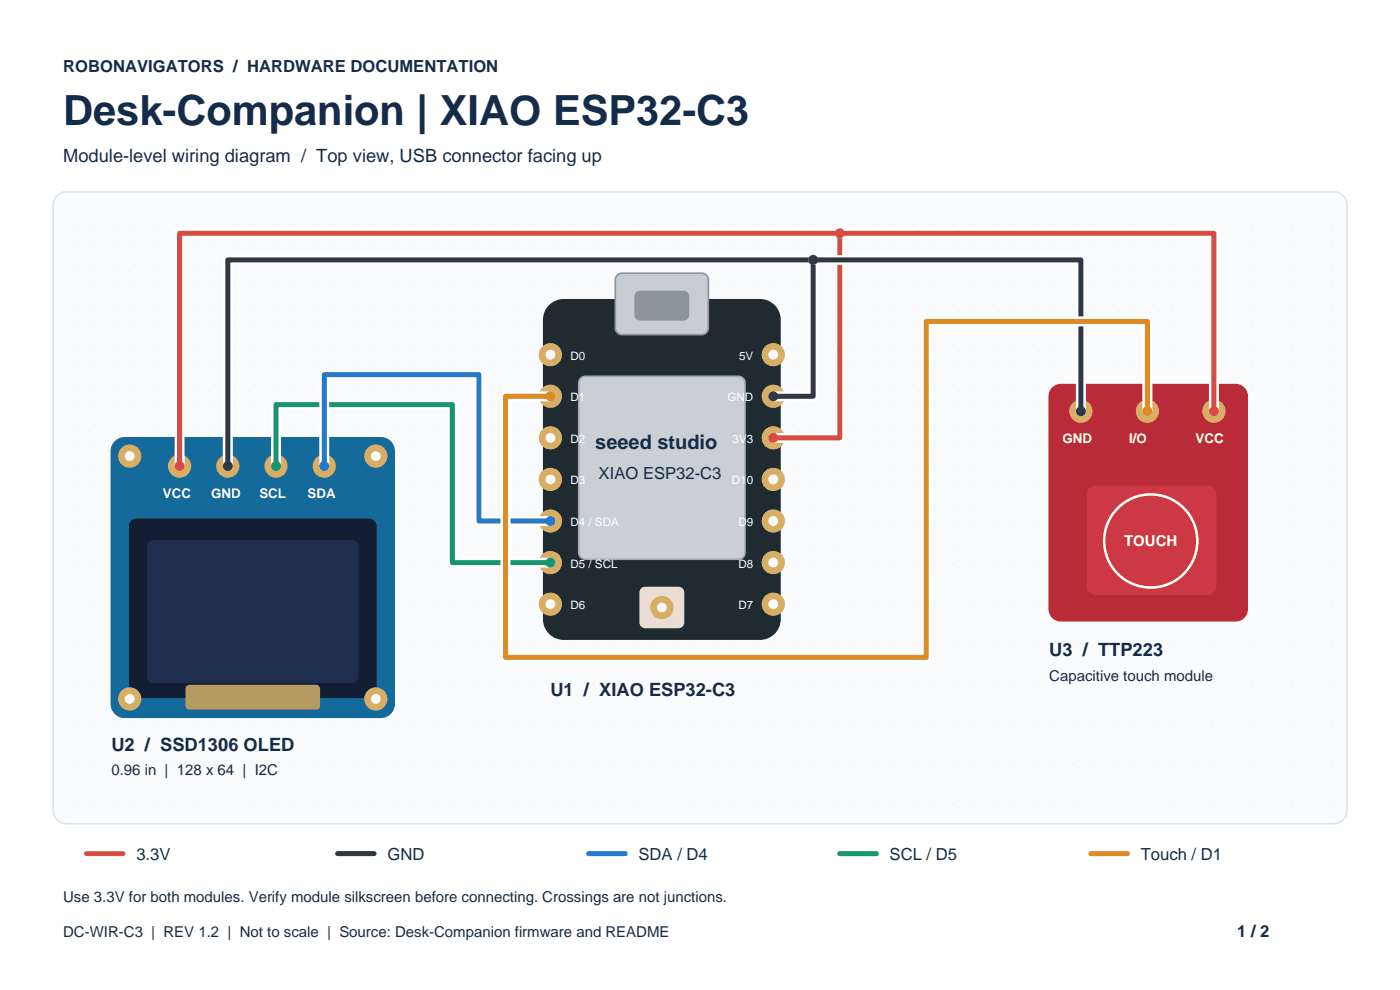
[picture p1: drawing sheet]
<svg xmlns="http://www.w3.org/2000/svg" width="297mm" height="210mm" viewBox="0 0 297 210" stroke-linecap="round" stroke-linejoin="round" font-family="sans-serif">
<defs><g id="words">
<text font-size="8.8" fill="#142c49" x="13.4" y="26.6">Desk-Companion | XIAO ESP32-C3</text>
<text font-size="4.2" fill="#142c49" x="126.3" y="95.3">seeed studio</text>
<g font-size="3.9" fill="#142c49">
<text x="13.4" y="34.3">Module-level wiring diagram / Top view, USB connector facing up</text>
<text x="222.6" y="139.1">U3 / TTP223</text>
<text x="116.8" y="147.6">U1 / XIAO ESP32-C3</text>
<text x="23.6" y="159.2">U2 / SSD1306 OLED</text>
</g>
<g font-size="3.5" fill="#142c49">
<text x="13.4" y="15.3">ROBONAVIGATORS / HARDWARE DOCUMENTATION</text>
<text x="127" y="101.7">XIAO ESP32-C3</text>
<text x="28.9" y="182.5">3.3V</text>
<text x="82.2" y="182.5">GND</text>
<text x="135.5" y="182.5">SDA / D4</text>
<text x="188.7" y="182.5">SCL / D5</text>
<text x="242" y="182.5">Touch / D1</text>
<text x="262.5" y="198.7">1 / 2</text>
</g>
<text font-size="3.2" fill="#fff" x="238.5" y="115.8">TOUCH</text>
<g font-size="3.2" fill="#142c49">
<text x="222.6" y="144.4">Capacitive touch module</text>
<text x="23.6" y="164.5">0.96 in | 128 x 64 | I2C</text>
<text x="13.4" y="191.3">Use 3.3V for both modules. Verify module silkscreen before connecting. Crossings are not junctions.</text>
<text x="13.4" y="198.7">DC-WIR-C3 | REV 1.2 | Not to scale | Source: Desk-Companion firmware and README</text>
</g>
<g font-size="2.8" fill="#fff">
<text x="225.4" y="93.9">GND</text>
<text x="239.5" y="93.9">I/O</text>
<text x="253.6" y="93.9">VCC</text>
<text x="34.6" y="105.6">VCC</text>
<text x="44.8" y="105.6">GND</text>
<text x="55" y="105.6">SCL</text>
<text x="65.3" y="105.6">SDA</text>
</g>
<g font-size="2.5" fill="#fff">
<text x="121" y="76.3">D0</text>
<text x="156.8" y="76.3">5V</text>
<text x="121" y="85.1">D1</text>
<text x="154.3" y="85.1">GND</text>
<text x="121" y="93.9">D2</text>
<text x="155.4" y="93.9">3V3</text>
<text x="121" y="102.8">D3</text>
<text x="155.3" y="102.8">D10</text>
<text x="121" y="111.6">D4 / SDA</text>
<text x="156.7" y="111.6">D9</text>
<text x="121" y="120.4">D5 / SCL</text>
<text x="156.7" y="120.4">D8</text>
<text x="121" y="129.2">D6</text>
<text x="156.7" y="129.2">D7</text>
</g>
</g></defs>
<path d="M12.3 41.3l1.2-.6h.6h268.8a2.82 2.82 0 0 1 2.9 2.8v128.4a2.82 2.82 0 0 1-2.9 2.8h-268.8a2.82 2.82 0 0 1-2.8-2.8v-128.4a2.82 2.82 0 0 1 1-2.2z" fill-rule="evenodd" fill="#fafbfd" stroke="#dce4ed" stroke-width=".35"/>
<g fill="#e4eaf0">
<circle cx="15.9" cy="170.5" r=".13"/>
<circle cx="15.9" cy="166.3" r=".13"/>
<circle cx="15.9" cy="162" r=".13"/>
<circle cx="15.9" cy="157.8" r=".13"/>
<circle cx="15.9" cy="153.6" r=".13"/>
<circle cx="15.9" cy="149.3" r=".13"/>
<circle cx="15.9" cy="145.1" r=".13"/>
<circle cx="15.9" cy="140.9" r=".13"/>
<circle cx="15.9" cy="136.6" r=".13"/>
<circle cx="15.9" cy="132.4" r=".13"/>
<circle cx="15.9" cy="128.2" r=".13"/>
<circle cx="15.9" cy="123.9" r=".13"/>
<circle cx="15.9" cy="119.7" r=".13"/>
<circle cx="15.9" cy="115.5" r=".13"/>
<circle cx="15.9" cy="111.2" r=".13"/>
<circle cx="15.9" cy="107" r=".13"/>
<circle cx="15.9" cy="102.8" r=".13"/>
<circle cx="15.9" cy="98.5" r=".13"/>
<circle cx="15.9" cy="94.3" r=".13"/>
<circle cx="15.9" cy="90.1" r=".13"/>
<circle cx="15.9" cy="85.8" r=".13"/>
<circle cx="15.9" cy="81.6" r=".13"/>
<circle cx="15.9" cy="77.4" r=".13"/>
<circle cx="15.9" cy="73.1" r=".13"/>
<circle cx="15.9" cy="68.9" r=".13"/>
<circle cx="15.9" cy="64.7" r=".13"/>
<circle cx="15.9" cy="60.4" r=".13"/>
<circle cx="15.9" cy="56.2" r=".13"/>
<circle cx="15.9" cy="52" r=".13"/>
<circle cx="15.9" cy="47.7" r=".13"/>
<circle cx="20.1" cy="170.5" r=".13"/>
<circle cx="20.1" cy="166.3" r=".13"/>
<circle cx="20.1" cy="162" r=".13"/>
<circle cx="20.1" cy="157.8" r=".13"/>
<circle cx="20.1" cy="153.6" r=".13"/>
<circle cx="20.1" cy="149.3" r=".13"/>
<circle cx="20.1" cy="145.1" r=".13"/>
<circle cx="20.1" cy="140.9" r=".13"/>
<circle cx="20.1" cy="136.6" r=".13"/>
<circle cx="20.1" cy="132.4" r=".13"/>
<circle cx="20.1" cy="128.2" r=".13"/>
<circle cx="20.1" cy="123.9" r=".13"/>
<circle cx="20.1" cy="119.7" r=".13"/>
<circle cx="20.1" cy="115.5" r=".13"/>
<circle cx="20.1" cy="111.2" r=".13"/>
<circle cx="20.1" cy="107" r=".13"/>
<circle cx="20.1" cy="102.8" r=".13"/>
<circle cx="20.1" cy="98.5" r=".13"/>
<circle cx="20.1" cy="94.3" r=".13"/>
<circle cx="20.1" cy="90.1" r=".13"/>
<circle cx="20.1" cy="85.8" r=".13"/>
<circle cx="20.1" cy="81.6" r=".13"/>
<circle cx="20.1" cy="77.4" r=".13"/>
<circle cx="20.1" cy="73.1" r=".13"/>
<circle cx="20.1" cy="68.9" r=".13"/>
<circle cx="20.1" cy="64.7" r=".13"/>
<circle cx="20.1" cy="60.4" r=".13"/>
<circle cx="20.1" cy="56.2" r=".13"/>
<circle cx="20.1" cy="52" r=".13"/>
<circle cx="20.1" cy="47.7" r=".13"/>
<circle cx="24.3" cy="170.5" r=".13"/>
<circle cx="24.3" cy="166.3" r=".13"/>
<circle cx="24.3" cy="162" r=".13"/>
<circle cx="24.3" cy="157.8" r=".13"/>
<circle cx="24.3" cy="153.6" r=".13"/>
<circle cx="24.3" cy="149.3" r=".13"/>
<circle cx="24.3" cy="145.1" r=".13"/>
<circle cx="24.3" cy="140.9" r=".13"/>
<circle cx="24.3" cy="136.6" r=".13"/>
<circle cx="24.3" cy="132.4" r=".13"/>
<circle cx="24.3" cy="128.2" r=".13"/>
<circle cx="24.3" cy="123.9" r=".13"/>
<circle cx="24.3" cy="119.7" r=".13"/>
<circle cx="24.3" cy="115.5" r=".13"/>
<circle cx="24.3" cy="111.2" r=".13"/>
<circle cx="24.3" cy="107" r=".13"/>
<circle cx="24.3" cy="102.8" r=".13"/>
<circle cx="24.3" cy="98.5" r=".13"/>
<circle cx="24.3" cy="94.3" r=".13"/>
<circle cx="24.3" cy="90.1" r=".13"/>
<circle cx="24.3" cy="85.8" r=".13"/>
<circle cx="24.3" cy="81.6" r=".13"/>
<circle cx="24.3" cy="77.4" r=".13"/>
<circle cx="24.3" cy="73.1" r=".13"/>
<circle cx="24.3" cy="68.9" r=".13"/>
<circle cx="24.3" cy="64.7" r=".13"/>
<circle cx="24.3" cy="60.4" r=".13"/>
<circle cx="24.3" cy="56.2" r=".13"/>
<circle cx="24.3" cy="52" r=".13"/>
<circle cx="24.3" cy="47.7" r=".13"/>
<circle cx="28.6" cy="170.5" r=".13"/>
<circle cx="28.6" cy="166.3" r=".13"/>
<circle cx="28.6" cy="162" r=".13"/>
<circle cx="28.6" cy="157.8" r=".13"/>
<circle cx="28.6" cy="153.6" r=".13"/>
<circle cx="28.6" cy="149.3" r=".13"/>
<circle cx="28.6" cy="145.1" r=".13"/>
<circle cx="28.6" cy="140.9" r=".13"/>
<circle cx="28.6" cy="136.6" r=".13"/>
<circle cx="28.6" cy="132.4" r=".13"/>
<circle cx="28.6" cy="128.2" r=".13"/>
<circle cx="28.6" cy="123.9" r=".13"/>
<circle cx="28.6" cy="119.7" r=".13"/>
<circle cx="28.6" cy="115.5" r=".13"/>
<circle cx="28.6" cy="111.2" r=".13"/>
<circle cx="28.6" cy="107" r=".13"/>
<circle cx="28.6" cy="102.8" r=".13"/>
<circle cx="28.6" cy="98.5" r=".13"/>
<circle cx="28.6" cy="94.3" r=".13"/>
<circle cx="28.6" cy="90.1" r=".13"/>
<circle cx="28.6" cy="85.8" r=".13"/>
<circle cx="28.6" cy="81.6" r=".13"/>
<circle cx="28.6" cy="77.4" r=".13"/>
<circle cx="28.6" cy="73.1" r=".13"/>
<circle cx="28.6" cy="68.9" r=".13"/>
<circle cx="28.6" cy="64.7" r=".13"/>
<circle cx="28.6" cy="60.4" r=".13"/>
<circle cx="28.6" cy="56.2" r=".13"/>
<circle cx="28.6" cy="52" r=".13"/>
<circle cx="28.6" cy="47.7" r=".13"/>
<circle cx="32.8" cy="170.5" r=".13"/>
<circle cx="32.8" cy="166.3" r=".13"/>
<circle cx="32.8" cy="162" r=".13"/>
<circle cx="32.8" cy="157.8" r=".13"/>
<circle cx="32.8" cy="153.6" r=".13"/>
<circle cx="32.8" cy="149.3" r=".13"/>
<circle cx="32.8" cy="145.1" r=".13"/>
<circle cx="32.8" cy="140.9" r=".13"/>
<circle cx="32.8" cy="136.6" r=".13"/>
<circle cx="32.8" cy="132.4" r=".13"/>
<circle cx="32.8" cy="128.2" r=".13"/>
<circle cx="32.8" cy="123.9" r=".13"/>
<circle cx="32.8" cy="119.7" r=".13"/>
<circle cx="32.8" cy="115.5" r=".13"/>
<circle cx="32.8" cy="111.2" r=".13"/>
<circle cx="32.8" cy="107" r=".13"/>
<circle cx="32.8" cy="102.8" r=".13"/>
<circle cx="32.8" cy="98.5" r=".13"/>
<circle cx="32.8" cy="94.3" r=".13"/>
<circle cx="32.8" cy="90.1" r=".13"/>
<circle cx="32.8" cy="85.8" r=".13"/>
<circle cx="32.8" cy="81.6" r=".13"/>
<circle cx="32.8" cy="77.4" r=".13"/>
<circle cx="32.8" cy="73.1" r=".13"/>
<circle cx="32.8" cy="68.9" r=".13"/>
<circle cx="32.8" cy="64.7" r=".13"/>
<circle cx="32.8" cy="60.4" r=".13"/>
<circle cx="32.8" cy="56.2" r=".13"/>
<circle cx="32.8" cy="52" r=".13"/>
<circle cx="32.8" cy="47.7" r=".13"/>
<circle cx="37" cy="170.5" r=".13"/>
<circle cx="37" cy="166.3" r=".13"/>
<circle cx="37" cy="162" r=".13"/>
<circle cx="37" cy="157.8" r=".13"/>
<circle cx="37" cy="153.6" r=".13"/>
<circle cx="37" cy="149.3" r=".13"/>
<circle cx="37" cy="145.1" r=".13"/>
<circle cx="37" cy="140.9" r=".13"/>
<circle cx="37" cy="136.6" r=".13"/>
<circle cx="37" cy="132.4" r=".13"/>
<circle cx="37" cy="128.2" r=".13"/>
<circle cx="37" cy="123.9" r=".13"/>
<circle cx="37" cy="119.7" r=".13"/>
<circle cx="37" cy="115.5" r=".13"/>
<circle cx="37" cy="111.2" r=".13"/>
<circle cx="37" cy="107" r=".13"/>
<circle cx="37" cy="102.8" r=".13"/>
<circle cx="37" cy="98.5" r=".13"/>
<circle cx="37" cy="94.3" r=".13"/>
<circle cx="37" cy="90.1" r=".13"/>
<circle cx="37" cy="85.8" r=".13"/>
<circle cx="37" cy="81.6" r=".13"/>
<circle cx="37" cy="77.4" r=".13"/>
<circle cx="37" cy="73.1" r=".13"/>
<circle cx="37" cy="68.9" r=".13"/>
<circle cx="37" cy="64.7" r=".13"/>
<circle cx="37" cy="60.4" r=".13"/>
<circle cx="37" cy="56.2" r=".13"/>
<circle cx="37" cy="52" r=".13"/>
<circle cx="37" cy="47.7" r=".13"/>
<circle cx="41.3" cy="170.5" r=".13"/>
<circle cx="41.3" cy="166.3" r=".13"/>
<circle cx="41.3" cy="162" r=".13"/>
<circle cx="41.3" cy="157.8" r=".13"/>
<circle cx="41.3" cy="153.6" r=".13"/>
<circle cx="41.3" cy="149.3" r=".13"/>
<circle cx="41.3" cy="145.1" r=".13"/>
<circle cx="41.3" cy="140.9" r=".13"/>
<circle cx="41.3" cy="136.6" r=".13"/>
<circle cx="41.3" cy="132.4" r=".13"/>
<circle cx="41.3" cy="128.2" r=".13"/>
<circle cx="41.3" cy="123.9" r=".13"/>
<circle cx="41.3" cy="119.7" r=".13"/>
<circle cx="41.3" cy="115.5" r=".13"/>
<circle cx="41.3" cy="111.2" r=".13"/>
<circle cx="41.3" cy="107" r=".13"/>
<circle cx="41.3" cy="102.8" r=".13"/>
<circle cx="41.3" cy="98.5" r=".13"/>
<circle cx="41.3" cy="94.3" r=".13"/>
<circle cx="41.3" cy="90.1" r=".13"/>
<circle cx="41.3" cy="85.8" r=".13"/>
<circle cx="41.3" cy="81.6" r=".13"/>
<circle cx="41.3" cy="77.4" r=".13"/>
<circle cx="41.3" cy="73.1" r=".13"/>
<circle cx="41.3" cy="68.9" r=".13"/>
<circle cx="41.3" cy="64.7" r=".13"/>
<circle cx="41.3" cy="60.4" r=".13"/>
<circle cx="41.3" cy="56.2" r=".13"/>
<circle cx="41.3" cy="52" r=".13"/>
<circle cx="41.3" cy="47.7" r=".13"/>
<circle cx="45.5" cy="170.5" r=".13"/>
<circle cx="45.5" cy="166.3" r=".13"/>
<circle cx="45.5" cy="162" r=".13"/>
<circle cx="45.5" cy="157.8" r=".13"/>
<circle cx="45.5" cy="153.6" r=".13"/>
<circle cx="45.5" cy="149.3" r=".13"/>
<circle cx="45.5" cy="145.1" r=".13"/>
<circle cx="45.5" cy="140.9" r=".13"/>
<circle cx="45.5" cy="136.6" r=".13"/>
<circle cx="45.5" cy="132.4" r=".13"/>
<circle cx="45.5" cy="128.2" r=".13"/>
<circle cx="45.5" cy="123.9" r=".13"/>
<circle cx="45.5" cy="119.7" r=".13"/>
<circle cx="45.5" cy="115.5" r=".13"/>
<circle cx="45.5" cy="111.2" r=".13"/>
<circle cx="45.5" cy="107" r=".13"/>
<circle cx="45.5" cy="102.8" r=".13"/>
<circle cx="45.5" cy="98.5" r=".13"/>
<circle cx="45.5" cy="94.3" r=".13"/>
<circle cx="45.5" cy="90.1" r=".13"/>
<circle cx="45.5" cy="85.8" r=".13"/>
<circle cx="45.5" cy="81.6" r=".13"/>
<circle cx="45.5" cy="77.4" r=".13"/>
<circle cx="45.5" cy="73.1" r=".13"/>
<circle cx="45.5" cy="68.9" r=".13"/>
<circle cx="45.5" cy="64.7" r=".13"/>
<circle cx="45.5" cy="60.4" r=".13"/>
<circle cx="45.5" cy="56.2" r=".13"/>
<circle cx="45.5" cy="52" r=".13"/>
<circle cx="45.5" cy="47.7" r=".13"/>
<circle cx="49.7" cy="170.5" r=".13"/>
<circle cx="49.7" cy="166.3" r=".13"/>
<circle cx="49.7" cy="162" r=".13"/>
<circle cx="49.7" cy="157.8" r=".13"/>
<circle cx="49.7" cy="153.6" r=".13"/>
<circle cx="49.7" cy="149.3" r=".13"/>
<circle cx="49.7" cy="145.1" r=".13"/>
<circle cx="49.7" cy="140.9" r=".13"/>
<circle cx="49.7" cy="136.6" r=".13"/>
<circle cx="49.7" cy="132.4" r=".13"/>
<circle cx="49.7" cy="128.2" r=".13"/>
<circle cx="49.7" cy="123.9" r=".13"/>
<circle cx="49.7" cy="119.7" r=".13"/>
<circle cx="49.7" cy="115.5" r=".13"/>
<circle cx="49.7" cy="111.2" r=".13"/>
<circle cx="49.7" cy="107" r=".13"/>
<circle cx="49.7" cy="102.8" r=".13"/>
<circle cx="49.7" cy="98.5" r=".13"/>
<circle cx="49.7" cy="94.3" r=".13"/>
<circle cx="49.7" cy="90.1" r=".13"/>
<circle cx="49.7" cy="85.8" r=".13"/>
<circle cx="49.7" cy="81.6" r=".13"/>
<circle cx="49.7" cy="77.4" r=".13"/>
<circle cx="49.7" cy="73.1" r=".13"/>
<circle cx="49.7" cy="68.9" r=".13"/>
<circle cx="49.7" cy="64.7" r=".13"/>
<circle cx="49.7" cy="60.4" r=".13"/>
<circle cx="49.7" cy="56.2" r=".13"/>
<circle cx="49.7" cy="52" r=".13"/>
<circle cx="49.7" cy="47.7" r=".13"/>
<circle cx="54" cy="170.5" r=".13"/>
<circle cx="54" cy="166.3" r=".13"/>
<circle cx="54" cy="162" r=".13"/>
<circle cx="54" cy="157.8" r=".13"/>
<circle cx="54" cy="153.6" r=".13"/>
<circle cx="54" cy="149.3" r=".13"/>
<circle cx="54" cy="145.1" r=".13"/>
<circle cx="54" cy="140.9" r=".13"/>
<circle cx="54" cy="136.6" r=".13"/>
<circle cx="54" cy="132.4" r=".13"/>
<circle cx="54" cy="128.2" r=".13"/>
<circle cx="54" cy="123.9" r=".13"/>
<circle cx="54" cy="119.7" r=".13"/>
<circle cx="54" cy="115.5" r=".13"/>
<circle cx="54" cy="111.2" r=".13"/>
<circle cx="54" cy="107" r=".13"/>
<circle cx="54" cy="102.8" r=".13"/>
<circle cx="54" cy="98.5" r=".13"/>
<circle cx="54" cy="94.3" r=".13"/>
<circle cx="54" cy="90.1" r=".13"/>
<circle cx="54" cy="85.8" r=".13"/>
<circle cx="54" cy="81.6" r=".13"/>
<circle cx="54" cy="77.4" r=".13"/>
<circle cx="54" cy="73.1" r=".13"/>
<circle cx="54" cy="68.9" r=".13"/>
<circle cx="54" cy="64.7" r=".13"/>
<circle cx="54" cy="60.4" r=".13"/>
<circle cx="54" cy="56.2" r=".13"/>
<circle cx="54" cy="52" r=".13"/>
<circle cx="54" cy="47.7" r=".13"/>
<circle cx="58.2" cy="170.5" r=".13"/>
<circle cx="58.2" cy="166.3" r=".13"/>
<circle cx="58.2" cy="162" r=".13"/>
<circle cx="58.2" cy="157.8" r=".13"/>
<circle cx="58.2" cy="153.6" r=".13"/>
<circle cx="58.2" cy="149.3" r=".13"/>
<circle cx="58.2" cy="145.1" r=".13"/>
<circle cx="58.2" cy="140.9" r=".13"/>
<circle cx="58.2" cy="136.6" r=".13"/>
<circle cx="58.2" cy="132.4" r=".13"/>
<circle cx="58.2" cy="128.2" r=".13"/>
<circle cx="58.2" cy="123.9" r=".13"/>
<circle cx="58.2" cy="119.7" r=".13"/>
<circle cx="58.2" cy="115.5" r=".13"/>
<circle cx="58.2" cy="111.2" r=".13"/>
<circle cx="58.2" cy="107" r=".13"/>
<circle cx="58.2" cy="102.8" r=".13"/>
<circle cx="58.2" cy="98.5" r=".13"/>
<circle cx="58.2" cy="94.3" r=".13"/>
<circle cx="58.2" cy="90.1" r=".13"/>
<circle cx="58.2" cy="85.8" r=".13"/>
<circle cx="58.2" cy="81.6" r=".13"/>
<circle cx="58.2" cy="77.4" r=".13"/>
<circle cx="58.2" cy="73.1" r=".13"/>
<circle cx="58.2" cy="68.9" r=".13"/>
<circle cx="58.2" cy="64.7" r=".13"/>
<circle cx="58.2" cy="60.4" r=".13"/>
<circle cx="58.2" cy="56.2" r=".13"/>
<circle cx="58.2" cy="52" r=".13"/>
<circle cx="58.2" cy="47.7" r=".13"/>
<circle cx="62.4" cy="170.5" r=".13"/>
<circle cx="62.4" cy="166.3" r=".13"/>
<circle cx="62.4" cy="162" r=".13"/>
<circle cx="62.4" cy="157.8" r=".13"/>
<circle cx="62.4" cy="153.6" r=".13"/>
<circle cx="62.4" cy="149.3" r=".13"/>
<circle cx="62.4" cy="145.1" r=".13"/>
<circle cx="62.4" cy="140.9" r=".13"/>
<circle cx="62.4" cy="136.6" r=".13"/>
<circle cx="62.4" cy="132.4" r=".13"/>
<circle cx="62.4" cy="128.2" r=".13"/>
<circle cx="62.4" cy="123.9" r=".13"/>
<circle cx="62.4" cy="119.7" r=".13"/>
<circle cx="62.4" cy="115.5" r=".13"/>
<circle cx="62.4" cy="111.2" r=".13"/>
<circle cx="62.4" cy="107" r=".13"/>
<circle cx="62.4" cy="102.8" r=".13"/>
<circle cx="62.4" cy="98.5" r=".13"/>
<circle cx="62.4" cy="94.3" r=".13"/>
<circle cx="62.4" cy="90.1" r=".13"/>
<circle cx="62.4" cy="85.8" r=".13"/>
<circle cx="62.4" cy="81.6" r=".13"/>
<circle cx="62.4" cy="77.4" r=".13"/>
<circle cx="62.4" cy="73.1" r=".13"/>
<circle cx="62.4" cy="68.9" r=".13"/>
<circle cx="62.4" cy="64.7" r=".13"/>
<circle cx="62.4" cy="60.4" r=".13"/>
<circle cx="62.4" cy="56.2" r=".13"/>
<circle cx="62.4" cy="52" r=".13"/>
<circle cx="62.4" cy="47.7" r=".13"/>
<circle cx="66.7" cy="170.5" r=".13"/>
<circle cx="66.7" cy="166.3" r=".13"/>
<circle cx="66.7" cy="162" r=".13"/>
<circle cx="66.7" cy="157.8" r=".13"/>
<circle cx="66.7" cy="153.6" r=".13"/>
<circle cx="66.7" cy="149.3" r=".13"/>
<circle cx="66.7" cy="145.1" r=".13"/>
<circle cx="66.7" cy="140.9" r=".13"/>
<circle cx="66.7" cy="136.6" r=".13"/>
<circle cx="66.7" cy="132.4" r=".13"/>
<circle cx="66.7" cy="128.2" r=".13"/>
<circle cx="66.7" cy="123.9" r=".13"/>
<circle cx="66.7" cy="119.7" r=".13"/>
<circle cx="66.7" cy="115.5" r=".13"/>
<circle cx="66.7" cy="111.2" r=".13"/>
<circle cx="66.7" cy="107" r=".13"/>
<circle cx="66.7" cy="102.8" r=".13"/>
<circle cx="66.7" cy="98.5" r=".13"/>
<circle cx="66.7" cy="94.3" r=".13"/>
<circle cx="66.7" cy="90.1" r=".13"/>
<circle cx="66.7" cy="85.8" r=".13"/>
<circle cx="66.7" cy="81.6" r=".13"/>
<circle cx="66.7" cy="77.4" r=".13"/>
<circle cx="66.7" cy="73.1" r=".13"/>
<circle cx="66.7" cy="68.9" r=".13"/>
<circle cx="66.7" cy="64.7" r=".13"/>
<circle cx="66.7" cy="60.4" r=".13"/>
<circle cx="66.7" cy="56.2" r=".13"/>
<circle cx="66.7" cy="52" r=".13"/>
<circle cx="66.7" cy="47.7" r=".13"/>
<circle cx="70.9" cy="170.5" r=".13"/>
<circle cx="70.9" cy="166.3" r=".13"/>
<circle cx="70.9" cy="162" r=".13"/>
<circle cx="70.9" cy="157.8" r=".13"/>
<circle cx="70.9" cy="153.6" r=".13"/>
<circle cx="70.9" cy="149.3" r=".13"/>
<circle cx="70.9" cy="145.1" r=".13"/>
<circle cx="70.9" cy="140.9" r=".13"/>
<circle cx="70.9" cy="136.6" r=".13"/>
<circle cx="70.9" cy="132.4" r=".13"/>
<circle cx="70.9" cy="128.2" r=".13"/>
<circle cx="70.9" cy="123.9" r=".13"/>
<circle cx="70.9" cy="119.7" r=".13"/>
<circle cx="70.9" cy="115.5" r=".13"/>
<circle cx="70.9" cy="111.2" r=".13"/>
<circle cx="70.9" cy="107" r=".13"/>
<circle cx="70.9" cy="102.8" r=".13"/>
<circle cx="70.9" cy="98.5" r=".13"/>
<circle cx="70.9" cy="94.3" r=".13"/>
<circle cx="70.9" cy="90.1" r=".13"/>
<circle cx="70.9" cy="85.8" r=".13"/>
<circle cx="70.9" cy="81.6" r=".13"/>
<circle cx="70.9" cy="77.4" r=".13"/>
<circle cx="70.9" cy="73.1" r=".13"/>
<circle cx="70.9" cy="68.9" r=".13"/>
<circle cx="70.9" cy="64.7" r=".13"/>
<circle cx="70.9" cy="60.4" r=".13"/>
<circle cx="70.9" cy="56.2" r=".13"/>
<circle cx="70.9" cy="52" r=".13"/>
<circle cx="70.9" cy="47.7" r=".13"/>
<circle cx="75.1" cy="170.5" r=".13"/>
<circle cx="75.1" cy="166.3" r=".13"/>
<circle cx="75.1" cy="162" r=".13"/>
<circle cx="75.1" cy="157.8" r=".13"/>
<circle cx="75.1" cy="153.6" r=".13"/>
<circle cx="75.1" cy="149.3" r=".13"/>
<circle cx="75.1" cy="145.1" r=".13"/>
<circle cx="75.1" cy="140.9" r=".13"/>
<circle cx="75.1" cy="136.6" r=".13"/>
<circle cx="75.1" cy="132.4" r=".13"/>
<circle cx="75.1" cy="128.2" r=".13"/>
<circle cx="75.1" cy="123.9" r=".13"/>
<circle cx="75.1" cy="119.7" r=".13"/>
<circle cx="75.1" cy="115.5" r=".13"/>
<circle cx="75.1" cy="111.2" r=".13"/>
<circle cx="75.1" cy="107" r=".13"/>
<circle cx="75.1" cy="102.8" r=".13"/>
<circle cx="75.1" cy="98.5" r=".13"/>
<circle cx="75.1" cy="94.3" r=".13"/>
<circle cx="75.1" cy="90.1" r=".13"/>
<circle cx="75.1" cy="85.8" r=".13"/>
<circle cx="75.1" cy="81.6" r=".13"/>
<circle cx="75.1" cy="77.4" r=".13"/>
<circle cx="75.1" cy="73.1" r=".13"/>
<circle cx="75.1" cy="68.9" r=".13"/>
<circle cx="75.1" cy="64.7" r=".13"/>
<circle cx="75.1" cy="60.4" r=".13"/>
<circle cx="75.1" cy="56.2" r=".13"/>
<circle cx="75.1" cy="52" r=".13"/>
<circle cx="75.1" cy="47.7" r=".13"/>
<circle cx="79.4" cy="170.5" r=".13"/>
<circle cx="79.4" cy="166.3" r=".13"/>
<circle cx="79.4" cy="162" r=".13"/>
<circle cx="79.4" cy="157.8" r=".13"/>
<circle cx="79.4" cy="153.6" r=".13"/>
<circle cx="79.4" cy="149.3" r=".13"/>
<circle cx="79.4" cy="145.1" r=".13"/>
<circle cx="79.4" cy="140.9" r=".13"/>
<circle cx="79.4" cy="136.6" r=".13"/>
<circle cx="79.4" cy="132.4" r=".13"/>
<circle cx="79.4" cy="128.2" r=".13"/>
<circle cx="79.4" cy="123.9" r=".13"/>
<circle cx="79.4" cy="119.7" r=".13"/>
<circle cx="79.4" cy="115.5" r=".13"/>
<circle cx="79.4" cy="111.2" r=".13"/>
<circle cx="79.4" cy="107" r=".13"/>
<circle cx="79.4" cy="102.8" r=".13"/>
<circle cx="79.4" cy="98.5" r=".13"/>
<circle cx="79.4" cy="94.3" r=".13"/>
<circle cx="79.4" cy="90.1" r=".13"/>
<circle cx="79.4" cy="85.8" r=".13"/>
<circle cx="79.4" cy="81.6" r=".13"/>
<circle cx="79.4" cy="77.4" r=".13"/>
<circle cx="79.4" cy="73.1" r=".13"/>
<circle cx="79.4" cy="68.9" r=".13"/>
<circle cx="79.4" cy="64.7" r=".13"/>
<circle cx="79.4" cy="60.4" r=".13"/>
<circle cx="79.4" cy="56.2" r=".13"/>
<circle cx="79.4" cy="52" r=".13"/>
<circle cx="79.4" cy="47.7" r=".13"/>
<circle cx="83.6" cy="170.5" r=".13"/>
<circle cx="83.6" cy="166.3" r=".13"/>
<circle cx="83.6" cy="162" r=".13"/>
<circle cx="83.6" cy="157.8" r=".13"/>
<circle cx="83.6" cy="153.6" r=".13"/>
<circle cx="83.6" cy="149.3" r=".13"/>
<circle cx="83.6" cy="145.1" r=".13"/>
<circle cx="83.6" cy="140.9" r=".13"/>
<circle cx="83.6" cy="136.6" r=".13"/>
<circle cx="83.6" cy="132.4" r=".13"/>
<circle cx="83.6" cy="128.2" r=".13"/>
<circle cx="83.6" cy="123.9" r=".13"/>
<circle cx="83.6" cy="119.7" r=".13"/>
<circle cx="83.6" cy="115.5" r=".13"/>
<circle cx="83.6" cy="111.2" r=".13"/>
<circle cx="83.6" cy="107" r=".13"/>
<circle cx="83.6" cy="102.8" r=".13"/>
<circle cx="83.6" cy="98.5" r=".13"/>
<circle cx="83.6" cy="94.3" r=".13"/>
<circle cx="83.6" cy="90.1" r=".13"/>
<circle cx="83.6" cy="85.8" r=".13"/>
<circle cx="83.6" cy="81.6" r=".13"/>
<circle cx="83.6" cy="77.4" r=".13"/>
<circle cx="83.6" cy="73.1" r=".13"/>
<circle cx="83.6" cy="68.9" r=".13"/>
<circle cx="83.6" cy="64.7" r=".13"/>
<circle cx="83.6" cy="60.4" r=".13"/>
<circle cx="83.6" cy="56.2" r=".13"/>
<circle cx="83.6" cy="52" r=".13"/>
<circle cx="83.6" cy="47.7" r=".13"/>
<circle cx="87.8" cy="170.5" r=".13"/>
<circle cx="87.8" cy="166.3" r=".13"/>
<circle cx="87.8" cy="162" r=".13"/>
<circle cx="87.8" cy="157.8" r=".13"/>
<circle cx="87.8" cy="153.6" r=".13"/>
<circle cx="87.8" cy="149.3" r=".13"/>
<circle cx="87.8" cy="145.1" r=".13"/>
<circle cx="87.8" cy="140.9" r=".13"/>
<circle cx="87.8" cy="136.6" r=".13"/>
<circle cx="87.8" cy="132.4" r=".13"/>
<circle cx="87.8" cy="128.2" r=".13"/>
<circle cx="87.8" cy="123.9" r=".13"/>
<circle cx="87.8" cy="119.7" r=".13"/>
<circle cx="87.8" cy="115.5" r=".13"/>
<circle cx="87.8" cy="111.2" r=".13"/>
<circle cx="87.8" cy="107" r=".13"/>
<circle cx="87.8" cy="102.8" r=".13"/>
<circle cx="87.8" cy="98.5" r=".13"/>
<circle cx="87.8" cy="94.3" r=".13"/>
<circle cx="87.8" cy="90.1" r=".13"/>
<circle cx="87.8" cy="85.8" r=".13"/>
<circle cx="87.8" cy="81.6" r=".13"/>
<circle cx="87.8" cy="77.4" r=".13"/>
<circle cx="87.8" cy="73.1" r=".13"/>
<circle cx="87.8" cy="68.9" r=".13"/>
<circle cx="87.8" cy="64.7" r=".13"/>
<circle cx="87.8" cy="60.4" r=".13"/>
<circle cx="87.8" cy="56.2" r=".13"/>
<circle cx="87.8" cy="52" r=".13"/>
<circle cx="87.8" cy="47.7" r=".13"/>
<circle cx="92.1" cy="170.5" r=".13"/>
<circle cx="92.1" cy="166.3" r=".13"/>
<circle cx="92.1" cy="162" r=".13"/>
<circle cx="92.1" cy="157.8" r=".13"/>
<circle cx="92.1" cy="153.6" r=".13"/>
<circle cx="92.1" cy="149.3" r=".13"/>
<circle cx="92.1" cy="145.1" r=".13"/>
<circle cx="92.1" cy="140.9" r=".13"/>
<circle cx="92.1" cy="136.6" r=".13"/>
<circle cx="92.1" cy="132.4" r=".13"/>
<circle cx="92.1" cy="128.2" r=".13"/>
<circle cx="92.1" cy="123.9" r=".13"/>
<circle cx="92.1" cy="119.7" r=".13"/>
<circle cx="92.1" cy="115.5" r=".13"/>
<circle cx="92.1" cy="111.2" r=".13"/>
<circle cx="92.1" cy="107" r=".13"/>
<circle cx="92.1" cy="102.8" r=".13"/>
<circle cx="92.1" cy="98.5" r=".13"/>
<circle cx="92.1" cy="94.3" r=".13"/>
<circle cx="92.1" cy="90.1" r=".13"/>
<circle cx="92.1" cy="85.8" r=".13"/>
<circle cx="92.1" cy="81.6" r=".13"/>
<circle cx="92.1" cy="77.4" r=".13"/>
<circle cx="92.1" cy="73.1" r=".13"/>
<circle cx="92.1" cy="68.9" r=".13"/>
<circle cx="92.1" cy="64.7" r=".13"/>
<circle cx="92.1" cy="60.4" r=".13"/>
<circle cx="92.1" cy="56.2" r=".13"/>
<circle cx="92.1" cy="52" r=".13"/>
<circle cx="92.1" cy="47.7" r=".13"/>
<circle cx="96.3" cy="170.5" r=".13"/>
<circle cx="96.3" cy="166.3" r=".13"/>
<circle cx="96.3" cy="162" r=".13"/>
<circle cx="96.3" cy="157.8" r=".13"/>
<circle cx="96.3" cy="153.6" r=".13"/>
<circle cx="96.3" cy="149.3" r=".13"/>
<circle cx="96.3" cy="145.1" r=".13"/>
<circle cx="96.3" cy="140.9" r=".13"/>
<circle cx="96.3" cy="136.6" r=".13"/>
<circle cx="96.3" cy="132.4" r=".13"/>
<circle cx="96.3" cy="128.2" r=".13"/>
<circle cx="96.3" cy="123.9" r=".13"/>
<circle cx="96.3" cy="119.7" r=".13"/>
<circle cx="96.3" cy="115.5" r=".13"/>
<circle cx="96.3" cy="111.2" r=".13"/>
<circle cx="96.3" cy="107" r=".13"/>
<circle cx="96.3" cy="102.8" r=".13"/>
<circle cx="96.3" cy="98.5" r=".13"/>
<circle cx="96.3" cy="94.3" r=".13"/>
<circle cx="96.3" cy="90.1" r=".13"/>
<circle cx="96.3" cy="85.8" r=".13"/>
<circle cx="96.3" cy="81.6" r=".13"/>
<circle cx="96.3" cy="77.4" r=".13"/>
<circle cx="96.3" cy="73.1" r=".13"/>
<circle cx="96.3" cy="68.9" r=".13"/>
<circle cx="96.3" cy="64.7" r=".13"/>
<circle cx="96.3" cy="60.4" r=".13"/>
<circle cx="96.3" cy="56.2" r=".13"/>
<circle cx="96.3" cy="52" r=".13"/>
<circle cx="96.3" cy="47.7" r=".13"/>
<circle cx="100.5" cy="170.5" r=".13"/>
<circle cx="100.5" cy="166.3" r=".13"/>
<circle cx="100.5" cy="162" r=".13"/>
<circle cx="100.5" cy="157.8" r=".13"/>
<circle cx="100.5" cy="153.6" r=".13"/>
<circle cx="100.5" cy="149.3" r=".13"/>
<circle cx="100.5" cy="145.1" r=".13"/>
<circle cx="100.5" cy="140.9" r=".13"/>
<circle cx="100.5" cy="136.6" r=".13"/>
<circle cx="100.5" cy="132.4" r=".13"/>
<circle cx="100.5" cy="128.2" r=".13"/>
<circle cx="100.5" cy="123.9" r=".13"/>
<circle cx="100.5" cy="119.7" r=".13"/>
<circle cx="100.5" cy="115.5" r=".13"/>
<circle cx="100.5" cy="111.2" r=".13"/>
<circle cx="100.5" cy="107" r=".13"/>
<circle cx="100.5" cy="102.8" r=".13"/>
<circle cx="100.5" cy="98.5" r=".13"/>
<circle cx="100.5" cy="94.3" r=".13"/>
<circle cx="100.5" cy="90.1" r=".13"/>
<circle cx="100.5" cy="85.8" r=".13"/>
<circle cx="100.5" cy="81.6" r=".13"/>
<circle cx="100.5" cy="77.4" r=".13"/>
<circle cx="100.5" cy="73.1" r=".13"/>
<circle cx="100.5" cy="68.9" r=".13"/>
<circle cx="100.5" cy="64.7" r=".13"/>
<circle cx="100.5" cy="60.4" r=".13"/>
<circle cx="100.5" cy="56.2" r=".13"/>
<circle cx="100.5" cy="52" r=".13"/>
<circle cx="100.5" cy="47.7" r=".13"/>
<circle cx="104.8" cy="170.5" r=".13"/>
<circle cx="104.8" cy="166.3" r=".13"/>
<circle cx="104.8" cy="162" r=".13"/>
<circle cx="104.8" cy="157.8" r=".13"/>
<circle cx="104.8" cy="153.6" r=".13"/>
<circle cx="104.8" cy="149.3" r=".13"/>
<circle cx="104.8" cy="145.1" r=".13"/>
<circle cx="104.8" cy="140.9" r=".13"/>
<circle cx="104.8" cy="136.6" r=".13"/>
<circle cx="104.8" cy="132.4" r=".13"/>
<circle cx="104.8" cy="128.2" r=".13"/>
<circle cx="104.8" cy="123.9" r=".13"/>
<circle cx="104.8" cy="119.7" r=".13"/>
<circle cx="104.8" cy="115.5" r=".13"/>
<circle cx="104.8" cy="111.2" r=".13"/>
<circle cx="104.8" cy="107" r=".13"/>
<circle cx="104.8" cy="102.8" r=".13"/>
<circle cx="104.8" cy="98.5" r=".13"/>
<circle cx="104.8" cy="94.3" r=".13"/>
<circle cx="104.8" cy="90.1" r=".13"/>
<circle cx="104.8" cy="85.8" r=".13"/>
<circle cx="104.8" cy="81.6" r=".13"/>
<circle cx="104.8" cy="77.4" r=".13"/>
<circle cx="104.8" cy="73.1" r=".13"/>
<circle cx="104.8" cy="68.9" r=".13"/>
<circle cx="104.8" cy="64.7" r=".13"/>
<circle cx="104.8" cy="60.4" r=".13"/>
<circle cx="104.8" cy="56.2" r=".13"/>
<circle cx="104.8" cy="52" r=".13"/>
<circle cx="104.8" cy="47.7" r=".13"/>
<circle cx="109" cy="170.5" r=".13"/>
<circle cx="109" cy="166.3" r=".13"/>
<circle cx="109" cy="162" r=".13"/>
<circle cx="109" cy="157.8" r=".13"/>
<circle cx="109" cy="153.6" r=".13"/>
<circle cx="109" cy="149.3" r=".13"/>
<circle cx="109" cy="145.1" r=".13"/>
<circle cx="109" cy="140.9" r=".13"/>
<circle cx="109" cy="136.6" r=".13"/>
<circle cx="109" cy="132.4" r=".13"/>
<circle cx="109" cy="128.2" r=".13"/>
<circle cx="109" cy="123.9" r=".13"/>
<circle cx="109" cy="119.7" r=".13"/>
<circle cx="109" cy="115.5" r=".13"/>
<circle cx="109" cy="111.2" r=".13"/>
<circle cx="109" cy="107" r=".13"/>
<circle cx="109" cy="102.8" r=".13"/>
<circle cx="109" cy="98.5" r=".13"/>
<circle cx="109" cy="94.3" r=".13"/>
<circle cx="109" cy="90.1" r=".13"/>
<circle cx="109" cy="85.8" r=".13"/>
<circle cx="109" cy="81.6" r=".13"/>
<circle cx="109" cy="77.4" r=".13"/>
<circle cx="109" cy="73.1" r=".13"/>
<circle cx="109" cy="68.9" r=".13"/>
<circle cx="109" cy="64.7" r=".13"/>
<circle cx="109" cy="60.4" r=".13"/>
<circle cx="109" cy="56.2" r=".13"/>
<circle cx="109" cy="52" r=".13"/>
<circle cx="109" cy="47.7" r=".13"/>
<circle cx="113.2" cy="170.5" r=".13"/>
<circle cx="113.2" cy="166.3" r=".13"/>
<circle cx="113.2" cy="162" r=".13"/>
<circle cx="113.2" cy="157.8" r=".13"/>
<circle cx="113.2" cy="153.6" r=".13"/>
<circle cx="113.2" cy="149.3" r=".13"/>
<circle cx="113.2" cy="145.1" r=".13"/>
<circle cx="113.2" cy="140.9" r=".13"/>
<circle cx="113.2" cy="136.6" r=".13"/>
<circle cx="113.2" cy="132.4" r=".13"/>
<circle cx="113.2" cy="128.2" r=".13"/>
<circle cx="113.2" cy="123.9" r=".13"/>
<circle cx="113.2" cy="119.7" r=".13"/>
<circle cx="113.2" cy="115.5" r=".13"/>
<circle cx="113.2" cy="111.2" r=".13"/>
<circle cx="113.2" cy="107" r=".13"/>
<circle cx="113.2" cy="102.8" r=".13"/>
<circle cx="113.2" cy="98.5" r=".13"/>
<circle cx="113.2" cy="94.3" r=".13"/>
<circle cx="113.2" cy="90.1" r=".13"/>
<circle cx="113.2" cy="85.8" r=".13"/>
<circle cx="113.2" cy="81.6" r=".13"/>
<circle cx="113.2" cy="77.4" r=".13"/>
<circle cx="113.2" cy="73.1" r=".13"/>
<circle cx="113.2" cy="68.9" r=".13"/>
<circle cx="113.2" cy="64.7" r=".13"/>
<circle cx="113.2" cy="60.4" r=".13"/>
<circle cx="113.2" cy="56.2" r=".13"/>
<circle cx="113.2" cy="52" r=".13"/>
<circle cx="113.2" cy="47.7" r=".13"/>
<circle cx="117.5" cy="170.5" r=".13"/>
<circle cx="117.5" cy="166.3" r=".13"/>
<circle cx="117.5" cy="162" r=".13"/>
<circle cx="117.5" cy="157.8" r=".13"/>
<circle cx="117.5" cy="153.6" r=".13"/>
<circle cx="117.5" cy="149.3" r=".13"/>
<circle cx="117.5" cy="145.1" r=".13"/>
<circle cx="117.5" cy="140.9" r=".13"/>
<circle cx="117.5" cy="136.6" r=".13"/>
<circle cx="117.5" cy="132.4" r=".13"/>
<circle cx="117.5" cy="128.2" r=".13"/>
<circle cx="117.5" cy="123.9" r=".13"/>
<circle cx="117.5" cy="119.7" r=".13"/>
<circle cx="117.5" cy="115.5" r=".13"/>
<circle cx="117.5" cy="111.2" r=".13"/>
<circle cx="117.5" cy="107" r=".13"/>
<circle cx="117.5" cy="102.8" r=".13"/>
<circle cx="117.5" cy="98.5" r=".13"/>
<circle cx="117.5" cy="94.3" r=".13"/>
<circle cx="117.5" cy="90.1" r=".13"/>
<circle cx="117.5" cy="85.8" r=".13"/>
<circle cx="117.5" cy="81.6" r=".13"/>
<circle cx="117.5" cy="77.4" r=".13"/>
<circle cx="117.5" cy="73.1" r=".13"/>
<circle cx="117.5" cy="68.9" r=".13"/>
<circle cx="117.5" cy="64.7" r=".13"/>
<circle cx="117.5" cy="60.4" r=".13"/>
<circle cx="117.5" cy="56.2" r=".13"/>
<circle cx="117.5" cy="52" r=".13"/>
<circle cx="117.5" cy="47.7" r=".13"/>
<circle cx="121.7" cy="170.5" r=".13"/>
<circle cx="121.7" cy="166.3" r=".13"/>
<circle cx="121.7" cy="162" r=".13"/>
<circle cx="121.7" cy="157.8" r=".13"/>
<circle cx="121.7" cy="153.6" r=".13"/>
<circle cx="121.7" cy="149.3" r=".13"/>
<circle cx="121.7" cy="145.1" r=".13"/>
<circle cx="121.7" cy="140.9" r=".13"/>
<circle cx="121.7" cy="136.6" r=".13"/>
<circle cx="121.7" cy="132.4" r=".13"/>
<circle cx="121.7" cy="128.2" r=".13"/>
<circle cx="121.7" cy="123.9" r=".13"/>
<circle cx="121.7" cy="119.7" r=".13"/>
<circle cx="121.7" cy="115.5" r=".13"/>
<circle cx="121.7" cy="111.2" r=".13"/>
<circle cx="121.7" cy="107" r=".13"/>
<circle cx="121.7" cy="102.8" r=".13"/>
<circle cx="121.7" cy="98.5" r=".13"/>
<circle cx="121.7" cy="94.3" r=".13"/>
<circle cx="121.7" cy="90.1" r=".13"/>
<circle cx="121.7" cy="85.8" r=".13"/>
<circle cx="121.7" cy="81.6" r=".13"/>
<circle cx="121.7" cy="77.4" r=".13"/>
<circle cx="121.7" cy="73.1" r=".13"/>
<circle cx="121.7" cy="68.9" r=".13"/>
<circle cx="121.7" cy="64.7" r=".13"/>
<circle cx="121.7" cy="60.4" r=".13"/>
<circle cx="121.7" cy="56.2" r=".13"/>
<circle cx="121.7" cy="52" r=".13"/>
<circle cx="121.7" cy="47.7" r=".13"/>
<circle cx="125.9" cy="170.5" r=".13"/>
<circle cx="125.9" cy="166.3" r=".13"/>
<circle cx="125.9" cy="162" r=".13"/>
<circle cx="125.9" cy="157.8" r=".13"/>
<circle cx="125.9" cy="153.6" r=".13"/>
<circle cx="125.9" cy="149.3" r=".13"/>
<circle cx="125.9" cy="145.1" r=".13"/>
<circle cx="125.9" cy="140.9" r=".13"/>
<circle cx="125.9" cy="136.6" r=".13"/>
<circle cx="125.9" cy="132.4" r=".13"/>
<circle cx="125.9" cy="128.2" r=".13"/>
<circle cx="125.9" cy="123.9" r=".13"/>
<circle cx="125.9" cy="119.7" r=".13"/>
<circle cx="125.9" cy="115.5" r=".13"/>
<circle cx="125.9" cy="111.2" r=".13"/>
<circle cx="125.9" cy="107" r=".13"/>
<circle cx="125.9" cy="102.8" r=".13"/>
<circle cx="125.9" cy="98.5" r=".13"/>
<circle cx="125.9" cy="94.3" r=".13"/>
<circle cx="125.9" cy="90.1" r=".13"/>
<circle cx="125.9" cy="85.8" r=".13"/>
<circle cx="125.9" cy="81.6" r=".13"/>
<circle cx="125.9" cy="77.4" r=".13"/>
<circle cx="125.9" cy="73.1" r=".13"/>
<circle cx="125.9" cy="68.9" r=".13"/>
<circle cx="125.9" cy="64.7" r=".13"/>
<circle cx="125.9" cy="60.4" r=".13"/>
<circle cx="125.9" cy="56.2" r=".13"/>
<circle cx="125.9" cy="52" r=".13"/>
<circle cx="125.9" cy="47.7" r=".13"/>
<circle cx="130.2" cy="170.5" r=".13"/>
<circle cx="130.2" cy="166.3" r=".13"/>
<circle cx="130.2" cy="162" r=".13"/>
<circle cx="130.2" cy="157.8" r=".13"/>
<circle cx="130.2" cy="153.6" r=".13"/>
<circle cx="130.2" cy="149.3" r=".13"/>
<circle cx="130.2" cy="145.1" r=".13"/>
<circle cx="130.2" cy="140.9" r=".13"/>
<circle cx="130.2" cy="136.6" r=".13"/>
<circle cx="130.2" cy="132.4" r=".13"/>
<circle cx="130.2" cy="128.2" r=".13"/>
<circle cx="130.2" cy="123.9" r=".13"/>
<circle cx="130.2" cy="119.7" r=".13"/>
<circle cx="130.2" cy="115.5" r=".13"/>
<circle cx="130.2" cy="111.2" r=".13"/>
<circle cx="130.2" cy="107" r=".13"/>
<circle cx="130.2" cy="102.8" r=".13"/>
<circle cx="130.2" cy="98.5" r=".13"/>
<circle cx="130.2" cy="94.3" r=".13"/>
<circle cx="130.2" cy="90.1" r=".13"/>
<circle cx="130.2" cy="85.8" r=".13"/>
<circle cx="130.2" cy="81.6" r=".13"/>
<circle cx="130.2" cy="77.4" r=".13"/>
<circle cx="130.2" cy="73.1" r=".13"/>
<circle cx="130.2" cy="68.9" r=".13"/>
<circle cx="130.2" cy="64.7" r=".13"/>
<circle cx="130.2" cy="60.4" r=".13"/>
<circle cx="130.2" cy="56.2" r=".13"/>
<circle cx="130.2" cy="52" r=".13"/>
<circle cx="130.2" cy="47.7" r=".13"/>
<circle cx="134.4" cy="170.5" r=".13"/>
<circle cx="134.4" cy="166.3" r=".13"/>
<circle cx="134.4" cy="162" r=".13"/>
<circle cx="134.4" cy="157.8" r=".13"/>
<circle cx="134.4" cy="153.6" r=".13"/>
<circle cx="134.4" cy="149.3" r=".13"/>
<circle cx="134.4" cy="145.1" r=".13"/>
<circle cx="134.4" cy="140.9" r=".13"/>
<circle cx="134.4" cy="136.6" r=".13"/>
<circle cx="134.4" cy="132.4" r=".13"/>
<circle cx="134.4" cy="128.2" r=".13"/>
<circle cx="134.4" cy="123.9" r=".13"/>
<circle cx="134.4" cy="119.7" r=".13"/>
<circle cx="134.4" cy="115.5" r=".13"/>
<circle cx="134.4" cy="111.2" r=".13"/>
<circle cx="134.4" cy="107" r=".13"/>
<circle cx="134.4" cy="102.8" r=".13"/>
<circle cx="134.4" cy="98.5" r=".13"/>
<circle cx="134.4" cy="94.3" r=".13"/>
<circle cx="134.4" cy="90.1" r=".13"/>
<circle cx="134.4" cy="85.8" r=".13"/>
<circle cx="134.4" cy="81.6" r=".13"/>
<circle cx="134.4" cy="77.4" r=".13"/>
<circle cx="134.4" cy="73.1" r=".13"/>
<circle cx="134.4" cy="68.9" r=".13"/>
<circle cx="134.4" cy="64.7" r=".13"/>
<circle cx="134.4" cy="60.4" r=".13"/>
<circle cx="134.4" cy="56.2" r=".13"/>
<circle cx="134.4" cy="52" r=".13"/>
<circle cx="134.4" cy="47.7" r=".13"/>
<circle cx="138.6" cy="170.5" r=".13"/>
<circle cx="138.6" cy="166.3" r=".13"/>
<circle cx="138.6" cy="162" r=".13"/>
<circle cx="138.6" cy="157.8" r=".13"/>
<circle cx="138.6" cy="153.6" r=".13"/>
<circle cx="138.6" cy="149.3" r=".13"/>
<circle cx="138.6" cy="145.1" r=".13"/>
<circle cx="138.6" cy="140.9" r=".13"/>
<circle cx="138.6" cy="136.6" r=".13"/>
<circle cx="138.6" cy="132.4" r=".13"/>
<circle cx="138.6" cy="128.2" r=".13"/>
<circle cx="138.6" cy="123.9" r=".13"/>
<circle cx="138.6" cy="119.7" r=".13"/>
<circle cx="138.6" cy="115.5" r=".13"/>
<circle cx="138.6" cy="111.2" r=".13"/>
<circle cx="138.6" cy="107" r=".13"/>
<circle cx="138.6" cy="102.8" r=".13"/>
<circle cx="138.6" cy="98.5" r=".13"/>
<circle cx="138.6" cy="94.3" r=".13"/>
<circle cx="138.6" cy="90.1" r=".13"/>
<circle cx="138.6" cy="85.8" r=".13"/>
<circle cx="138.6" cy="81.6" r=".13"/>
<circle cx="138.6" cy="77.4" r=".13"/>
<circle cx="138.6" cy="73.1" r=".13"/>
<circle cx="138.6" cy="68.9" r=".13"/>
<circle cx="138.6" cy="64.7" r=".13"/>
<circle cx="138.6" cy="60.4" r=".13"/>
<circle cx="138.6" cy="56.2" r=".13"/>
<circle cx="138.6" cy="52" r=".13"/>
<circle cx="138.6" cy="47.7" r=".13"/>
<circle cx="142.9" cy="170.5" r=".13"/>
<circle cx="142.9" cy="166.3" r=".13"/>
<circle cx="142.9" cy="162" r=".13"/>
<circle cx="142.9" cy="157.8" r=".13"/>
<circle cx="142.9" cy="153.6" r=".13"/>
<circle cx="142.9" cy="149.3" r=".13"/>
<circle cx="142.9" cy="145.1" r=".13"/>
<circle cx="142.9" cy="140.9" r=".13"/>
<circle cx="142.9" cy="136.6" r=".13"/>
<circle cx="142.9" cy="132.4" r=".13"/>
<circle cx="142.9" cy="128.2" r=".13"/>
<circle cx="142.9" cy="123.9" r=".13"/>
<circle cx="142.9" cy="119.7" r=".13"/>
<circle cx="142.9" cy="115.5" r=".13"/>
<circle cx="142.9" cy="111.2" r=".13"/>
<circle cx="142.9" cy="107" r=".13"/>
<circle cx="142.9" cy="102.8" r=".13"/>
<circle cx="142.9" cy="98.5" r=".13"/>
<circle cx="142.9" cy="94.3" r=".13"/>
<circle cx="142.9" cy="90.1" r=".13"/>
<circle cx="142.9" cy="85.8" r=".13"/>
<circle cx="142.9" cy="81.6" r=".13"/>
<circle cx="142.9" cy="77.4" r=".13"/>
<circle cx="142.9" cy="73.1" r=".13"/>
<circle cx="142.9" cy="68.9" r=".13"/>
<circle cx="142.9" cy="64.7" r=".13"/>
<circle cx="142.9" cy="60.4" r=".13"/>
<circle cx="142.9" cy="56.2" r=".13"/>
<circle cx="142.9" cy="52" r=".13"/>
<circle cx="142.9" cy="47.7" r=".13"/>
<circle cx="147.1" cy="170.5" r=".13"/>
<circle cx="147.1" cy="166.3" r=".13"/>
<circle cx="147.1" cy="162" r=".13"/>
<circle cx="147.1" cy="157.8" r=".13"/>
<circle cx="147.1" cy="153.6" r=".13"/>
<circle cx="147.1" cy="149.3" r=".13"/>
<circle cx="147.1" cy="145.1" r=".13"/>
<circle cx="147.1" cy="140.9" r=".13"/>
<circle cx="147.1" cy="136.6" r=".13"/>
<circle cx="147.1" cy="132.4" r=".13"/>
<circle cx="147.1" cy="128.2" r=".13"/>
<circle cx="147.1" cy="123.9" r=".13"/>
<circle cx="147.1" cy="119.7" r=".13"/>
<circle cx="147.1" cy="115.5" r=".13"/>
<circle cx="147.1" cy="111.2" r=".13"/>
<circle cx="147.1" cy="107" r=".13"/>
<circle cx="147.1" cy="102.8" r=".13"/>
<circle cx="147.1" cy="98.5" r=".13"/>
<circle cx="147.1" cy="94.3" r=".13"/>
<circle cx="147.1" cy="90.1" r=".13"/>
<circle cx="147.1" cy="85.8" r=".13"/>
<circle cx="147.1" cy="81.6" r=".13"/>
<circle cx="147.1" cy="77.4" r=".13"/>
<circle cx="147.1" cy="73.1" r=".13"/>
<circle cx="147.1" cy="68.9" r=".13"/>
<circle cx="147.1" cy="64.7" r=".13"/>
<circle cx="147.1" cy="60.4" r=".13"/>
<circle cx="147.1" cy="56.2" r=".13"/>
<circle cx="147.1" cy="52" r=".13"/>
<circle cx="147.1" cy="47.7" r=".13"/>
<circle cx="151.3" cy="170.5" r=".13"/>
<circle cx="151.3" cy="166.3" r=".13"/>
<circle cx="151.3" cy="162" r=".13"/>
<circle cx="151.3" cy="157.8" r=".13"/>
<circle cx="151.3" cy="153.6" r=".13"/>
<circle cx="151.3" cy="149.3" r=".13"/>
<circle cx="151.3" cy="145.1" r=".13"/>
<circle cx="151.3" cy="140.9" r=".13"/>
<circle cx="151.3" cy="136.6" r=".13"/>
<circle cx="151.3" cy="132.4" r=".13"/>
<circle cx="151.3" cy="128.2" r=".13"/>
<circle cx="151.3" cy="123.9" r=".13"/>
<circle cx="151.3" cy="119.7" r=".13"/>
<circle cx="151.3" cy="115.5" r=".13"/>
<circle cx="151.3" cy="111.2" r=".13"/>
<circle cx="151.3" cy="107" r=".13"/>
<circle cx="151.3" cy="102.8" r=".13"/>
<circle cx="151.3" cy="98.5" r=".13"/>
<circle cx="151.3" cy="94.3" r=".13"/>
<circle cx="151.3" cy="90.1" r=".13"/>
<circle cx="151.3" cy="85.8" r=".13"/>
<circle cx="151.3" cy="81.6" r=".13"/>
<circle cx="151.3" cy="77.4" r=".13"/>
<circle cx="151.3" cy="73.1" r=".13"/>
<circle cx="151.3" cy="68.9" r=".13"/>
<circle cx="151.3" cy="64.7" r=".13"/>
<circle cx="151.3" cy="60.4" r=".13"/>
<circle cx="151.3" cy="56.2" r=".13"/>
<circle cx="151.3" cy="52" r=".13"/>
<circle cx="151.3" cy="47.7" r=".13"/>
<circle cx="155.6" cy="170.5" r=".13"/>
<circle cx="155.6" cy="166.3" r=".13"/>
<circle cx="155.6" cy="162" r=".13"/>
<circle cx="155.6" cy="157.8" r=".13"/>
<circle cx="155.6" cy="153.6" r=".13"/>
<circle cx="155.6" cy="149.3" r=".13"/>
<circle cx="155.6" cy="145.1" r=".13"/>
<circle cx="155.6" cy="140.9" r=".13"/>
<circle cx="155.6" cy="136.6" r=".13"/>
<circle cx="155.6" cy="132.4" r=".13"/>
<circle cx="155.6" cy="128.2" r=".13"/>
<circle cx="155.6" cy="123.9" r=".13"/>
<circle cx="155.6" cy="119.7" r=".13"/>
<circle cx="155.6" cy="115.5" r=".13"/>
<circle cx="155.6" cy="111.2" r=".13"/>
<circle cx="155.6" cy="107" r=".13"/>
<circle cx="155.6" cy="102.8" r=".13"/>
<circle cx="155.6" cy="98.5" r=".13"/>
<circle cx="155.6" cy="94.3" r=".13"/>
<circle cx="155.6" cy="90.1" r=".13"/>
<circle cx="155.6" cy="85.8" r=".13"/>
<circle cx="155.6" cy="81.6" r=".13"/>
<circle cx="155.6" cy="77.4" r=".13"/>
<circle cx="155.6" cy="73.1" r=".13"/>
<circle cx="155.6" cy="68.9" r=".13"/>
<circle cx="155.6" cy="64.7" r=".13"/>
<circle cx="155.6" cy="60.4" r=".13"/>
<circle cx="155.6" cy="56.2" r=".13"/>
<circle cx="155.6" cy="52" r=".13"/>
<circle cx="155.6" cy="47.7" r=".13"/>
<circle cx="159.8" cy="170.5" r=".13"/>
<circle cx="159.8" cy="166.3" r=".13"/>
<circle cx="159.8" cy="162" r=".13"/>
<circle cx="159.8" cy="157.8" r=".13"/>
<circle cx="159.8" cy="153.6" r=".13"/>
<circle cx="159.8" cy="149.3" r=".13"/>
<circle cx="159.8" cy="145.1" r=".13"/>
<circle cx="159.8" cy="140.9" r=".13"/>
<circle cx="159.8" cy="136.6" r=".13"/>
<circle cx="159.8" cy="132.4" r=".13"/>
<circle cx="159.8" cy="128.2" r=".13"/>
<circle cx="159.8" cy="123.9" r=".13"/>
<circle cx="159.8" cy="119.7" r=".13"/>
<circle cx="159.8" cy="115.5" r=".13"/>
<circle cx="159.8" cy="111.2" r=".13"/>
<circle cx="159.8" cy="107" r=".13"/>
<circle cx="159.8" cy="102.8" r=".13"/>
<circle cx="159.8" cy="98.5" r=".13"/>
<circle cx="159.8" cy="94.3" r=".13"/>
<circle cx="159.8" cy="90.1" r=".13"/>
<circle cx="159.8" cy="85.8" r=".13"/>
<circle cx="159.8" cy="81.6" r=".13"/>
<circle cx="159.8" cy="77.4" r=".13"/>
<circle cx="159.8" cy="73.1" r=".13"/>
<circle cx="159.8" cy="68.9" r=".13"/>
<circle cx="159.8" cy="64.7" r=".13"/>
<circle cx="159.8" cy="60.4" r=".13"/>
<circle cx="159.8" cy="56.2" r=".13"/>
<circle cx="159.8" cy="52" r=".13"/>
<circle cx="159.8" cy="47.7" r=".13"/>
<circle cx="164" cy="170.5" r=".13"/>
<circle cx="164" cy="166.3" r=".13"/>
<circle cx="164" cy="162" r=".13"/>
<circle cx="164" cy="157.8" r=".13"/>
<circle cx="164" cy="153.6" r=".13"/>
<circle cx="164" cy="149.3" r=".13"/>
<circle cx="164" cy="145.1" r=".13"/>
<circle cx="164" cy="140.9" r=".13"/>
<circle cx="164" cy="136.6" r=".13"/>
<circle cx="164" cy="132.4" r=".13"/>
<circle cx="164" cy="128.2" r=".13"/>
<circle cx="164" cy="123.9" r=".13"/>
<circle cx="164" cy="119.7" r=".13"/>
<circle cx="164" cy="115.5" r=".13"/>
<circle cx="164" cy="111.2" r=".13"/>
<circle cx="164" cy="107" r=".13"/>
<circle cx="164" cy="102.8" r=".13"/>
<circle cx="164" cy="98.5" r=".13"/>
<circle cx="164" cy="94.3" r=".13"/>
<circle cx="164" cy="90.1" r=".13"/>
<circle cx="164" cy="85.8" r=".13"/>
<circle cx="164" cy="81.6" r=".13"/>
<circle cx="164" cy="77.4" r=".13"/>
<circle cx="164" cy="73.1" r=".13"/>
<circle cx="164" cy="68.9" r=".13"/>
<circle cx="164" cy="64.7" r=".13"/>
<circle cx="164" cy="60.4" r=".13"/>
<circle cx="164" cy="56.2" r=".13"/>
<circle cx="164" cy="52" r=".13"/>
<circle cx="164" cy="47.7" r=".13"/>
<circle cx="168.3" cy="170.5" r=".13"/>
<circle cx="168.3" cy="166.3" r=".13"/>
<circle cx="168.3" cy="162" r=".13"/>
<circle cx="168.3" cy="157.8" r=".13"/>
<circle cx="168.3" cy="153.6" r=".13"/>
<circle cx="168.3" cy="149.3" r=".13"/>
<circle cx="168.3" cy="145.1" r=".13"/>
<circle cx="168.3" cy="140.9" r=".13"/>
<circle cx="168.3" cy="136.6" r=".13"/>
<circle cx="168.3" cy="132.4" r=".13"/>
<circle cx="168.3" cy="128.2" r=".13"/>
<circle cx="168.3" cy="123.9" r=".13"/>
<circle cx="168.3" cy="119.7" r=".13"/>
<circle cx="168.3" cy="115.5" r=".13"/>
<circle cx="168.3" cy="111.2" r=".13"/>
<circle cx="168.3" cy="107" r=".13"/>
<circle cx="168.3" cy="102.8" r=".13"/>
<circle cx="168.3" cy="98.5" r=".13"/>
<circle cx="168.3" cy="94.3" r=".13"/>
<circle cx="168.3" cy="90.1" r=".13"/>
<circle cx="168.3" cy="85.8" r=".13"/>
<circle cx="168.3" cy="81.6" r=".13"/>
<circle cx="168.3" cy="77.4" r=".13"/>
<circle cx="168.3" cy="73.1" r=".13"/>
<circle cx="168.3" cy="68.9" r=".13"/>
<circle cx="168.3" cy="64.7" r=".13"/>
<circle cx="168.3" cy="60.4" r=".13"/>
<circle cx="168.3" cy="56.2" r=".13"/>
<circle cx="168.3" cy="52" r=".13"/>
<circle cx="168.3" cy="47.7" r=".13"/>
<circle cx="172.5" cy="170.5" r=".13"/>
<circle cx="172.5" cy="166.3" r=".13"/>
<circle cx="172.5" cy="162" r=".13"/>
<circle cx="172.5" cy="157.8" r=".13"/>
<circle cx="172.5" cy="153.6" r=".13"/>
<circle cx="172.5" cy="149.3" r=".13"/>
<circle cx="172.5" cy="145.1" r=".13"/>
<circle cx="172.5" cy="140.9" r=".13"/>
<circle cx="172.5" cy="136.6" r=".13"/>
<circle cx="172.5" cy="132.4" r=".13"/>
<circle cx="172.5" cy="128.2" r=".13"/>
<circle cx="172.5" cy="123.9" r=".13"/>
<circle cx="172.5" cy="119.7" r=".13"/>
<circle cx="172.5" cy="115.5" r=".13"/>
<circle cx="172.5" cy="111.2" r=".13"/>
<circle cx="172.5" cy="107" r=".13"/>
<circle cx="172.5" cy="102.8" r=".13"/>
<circle cx="172.5" cy="98.5" r=".13"/>
<circle cx="172.5" cy="94.3" r=".13"/>
<circle cx="172.5" cy="90.1" r=".13"/>
<circle cx="172.5" cy="85.8" r=".13"/>
<circle cx="172.5" cy="81.6" r=".13"/>
<circle cx="172.5" cy="77.4" r=".13"/>
<circle cx="172.5" cy="73.1" r=".13"/>
<circle cx="172.5" cy="68.9" r=".13"/>
<circle cx="172.5" cy="64.7" r=".13"/>
<circle cx="172.5" cy="60.4" r=".13"/>
<circle cx="172.5" cy="56.2" r=".13"/>
<circle cx="172.5" cy="52" r=".13"/>
<circle cx="172.5" cy="47.7" r=".13"/>
<circle cx="176.7" cy="170.5" r=".13"/>
<circle cx="176.7" cy="166.3" r=".13"/>
<circle cx="176.7" cy="162" r=".13"/>
<circle cx="176.7" cy="157.8" r=".13"/>
<circle cx="176.7" cy="153.6" r=".13"/>
<circle cx="176.7" cy="149.3" r=".13"/>
<circle cx="176.7" cy="145.1" r=".13"/>
<circle cx="176.7" cy="140.9" r=".13"/>
<circle cx="176.7" cy="136.6" r=".13"/>
<circle cx="176.7" cy="132.4" r=".13"/>
<circle cx="176.7" cy="128.2" r=".13"/>
<circle cx="176.7" cy="123.9" r=".13"/>
<circle cx="176.7" cy="119.7" r=".13"/>
<circle cx="176.7" cy="115.5" r=".13"/>
<circle cx="176.7" cy="111.2" r=".13"/>
<circle cx="176.7" cy="107" r=".13"/>
<circle cx="176.7" cy="102.8" r=".13"/>
<circle cx="176.7" cy="98.5" r=".13"/>
<circle cx="176.7" cy="94.3" r=".13"/>
<circle cx="176.7" cy="90.1" r=".13"/>
<circle cx="176.7" cy="85.8" r=".13"/>
<circle cx="176.7" cy="81.6" r=".13"/>
<circle cx="176.7" cy="77.4" r=".13"/>
<circle cx="176.7" cy="73.1" r=".13"/>
<circle cx="176.7" cy="68.9" r=".13"/>
<circle cx="176.7" cy="64.7" r=".13"/>
<circle cx="176.7" cy="60.4" r=".13"/>
<circle cx="176.7" cy="56.2" r=".13"/>
<circle cx="176.7" cy="52" r=".13"/>
<circle cx="176.7" cy="47.7" r=".13"/>
<circle cx="181" cy="170.5" r=".13"/>
<circle cx="181" cy="166.3" r=".13"/>
<circle cx="181" cy="162" r=".13"/>
<circle cx="181" cy="157.8" r=".13"/>
<circle cx="181" cy="153.6" r=".13"/>
<circle cx="181" cy="149.3" r=".13"/>
<circle cx="181" cy="145.1" r=".13"/>
<circle cx="181" cy="140.9" r=".13"/>
<circle cx="181" cy="136.6" r=".13"/>
<circle cx="181" cy="132.4" r=".13"/>
<circle cx="181" cy="128.2" r=".13"/>
<circle cx="181" cy="123.9" r=".13"/>
<circle cx="181" cy="119.7" r=".13"/>
<circle cx="181" cy="115.5" r=".13"/>
<circle cx="181" cy="111.2" r=".13"/>
<circle cx="181" cy="107" r=".13"/>
<circle cx="181" cy="102.8" r=".13"/>
<circle cx="181" cy="98.5" r=".13"/>
<circle cx="181" cy="94.3" r=".13"/>
<circle cx="181" cy="90.1" r=".13"/>
<circle cx="181" cy="85.8" r=".13"/>
<circle cx="181" cy="81.6" r=".13"/>
<circle cx="181" cy="77.4" r=".13"/>
<circle cx="181" cy="73.1" r=".13"/>
<circle cx="181" cy="68.9" r=".13"/>
<circle cx="181" cy="64.7" r=".13"/>
<circle cx="181" cy="60.4" r=".13"/>
<circle cx="181" cy="56.2" r=".13"/>
<circle cx="181" cy="52" r=".13"/>
<circle cx="181" cy="47.7" r=".13"/>
<circle cx="185.2" cy="170.5" r=".13"/>
<circle cx="185.2" cy="166.3" r=".13"/>
<circle cx="185.2" cy="162" r=".13"/>
<circle cx="185.2" cy="157.8" r=".13"/>
<circle cx="185.2" cy="153.6" r=".13"/>
<circle cx="185.2" cy="149.3" r=".13"/>
<circle cx="185.2" cy="145.1" r=".13"/>
<circle cx="185.2" cy="140.9" r=".13"/>
<circle cx="185.2" cy="136.6" r=".13"/>
<circle cx="185.2" cy="132.4" r=".13"/>
<circle cx="185.2" cy="128.2" r=".13"/>
<circle cx="185.2" cy="123.9" r=".13"/>
<circle cx="185.2" cy="119.7" r=".13"/>
<circle cx="185.2" cy="115.5" r=".13"/>
<circle cx="185.2" cy="111.2" r=".13"/>
<circle cx="185.2" cy="107" r=".13"/>
<circle cx="185.2" cy="102.8" r=".13"/>
<circle cx="185.2" cy="98.5" r=".13"/>
<circle cx="185.2" cy="94.3" r=".13"/>
<circle cx="185.2" cy="90.1" r=".13"/>
<circle cx="185.2" cy="85.8" r=".13"/>
<circle cx="185.2" cy="81.6" r=".13"/>
<circle cx="185.2" cy="77.4" r=".13"/>
<circle cx="185.2" cy="73.1" r=".13"/>
<circle cx="185.2" cy="68.9" r=".13"/>
<circle cx="185.2" cy="64.7" r=".13"/>
<circle cx="185.2" cy="60.4" r=".13"/>
<circle cx="185.2" cy="56.2" r=".13"/>
<circle cx="185.2" cy="52" r=".13"/>
<circle cx="185.2" cy="47.7" r=".13"/>
<circle cx="189.4" cy="170.5" r=".13"/>
<circle cx="189.4" cy="166.3" r=".13"/>
<circle cx="189.4" cy="162" r=".13"/>
<circle cx="189.4" cy="157.8" r=".13"/>
<circle cx="189.4" cy="153.6" r=".13"/>
<circle cx="189.4" cy="149.3" r=".13"/>
<circle cx="189.4" cy="145.1" r=".13"/>
<circle cx="189.4" cy="140.9" r=".13"/>
<circle cx="189.4" cy="136.6" r=".13"/>
<circle cx="189.4" cy="132.4" r=".13"/>
<circle cx="189.4" cy="128.2" r=".13"/>
<circle cx="189.4" cy="123.9" r=".13"/>
<circle cx="189.4" cy="119.7" r=".13"/>
<circle cx="189.4" cy="115.5" r=".13"/>
<circle cx="189.4" cy="111.2" r=".13"/>
<circle cx="189.4" cy="107" r=".13"/>
<circle cx="189.4" cy="102.8" r=".13"/>
<circle cx="189.4" cy="98.5" r=".13"/>
<circle cx="189.4" cy="94.3" r=".13"/>
<circle cx="189.4" cy="90.1" r=".13"/>
<circle cx="189.4" cy="85.8" r=".13"/>
<circle cx="189.4" cy="81.6" r=".13"/>
<circle cx="189.4" cy="77.4" r=".13"/>
<circle cx="189.4" cy="73.1" r=".13"/>
<circle cx="189.4" cy="68.9" r=".13"/>
<circle cx="189.4" cy="64.7" r=".13"/>
<circle cx="189.4" cy="60.4" r=".13"/>
<circle cx="189.4" cy="56.2" r=".13"/>
<circle cx="189.4" cy="52" r=".13"/>
<circle cx="189.4" cy="47.7" r=".13"/>
<circle cx="193.7" cy="170.5" r=".13"/>
<circle cx="193.7" cy="166.3" r=".13"/>
<circle cx="193.7" cy="162" r=".13"/>
<circle cx="193.7" cy="157.8" r=".13"/>
<circle cx="193.7" cy="153.6" r=".13"/>
<circle cx="193.7" cy="149.3" r=".13"/>
<circle cx="193.7" cy="145.1" r=".13"/>
<circle cx="193.7" cy="140.9" r=".13"/>
<circle cx="193.7" cy="136.6" r=".13"/>
<circle cx="193.7" cy="132.4" r=".13"/>
<circle cx="193.7" cy="128.2" r=".13"/>
<circle cx="193.7" cy="123.9" r=".13"/>
<circle cx="193.7" cy="119.7" r=".13"/>
<circle cx="193.7" cy="115.5" r=".13"/>
<circle cx="193.7" cy="111.2" r=".13"/>
<circle cx="193.7" cy="107" r=".13"/>
<circle cx="193.7" cy="102.8" r=".13"/>
<circle cx="193.7" cy="98.5" r=".13"/>
<circle cx="193.7" cy="94.3" r=".13"/>
<circle cx="193.7" cy="90.1" r=".13"/>
<circle cx="193.7" cy="85.8" r=".13"/>
<circle cx="193.7" cy="81.6" r=".13"/>
<circle cx="193.7" cy="77.4" r=".13"/>
<circle cx="193.7" cy="73.1" r=".13"/>
<circle cx="193.7" cy="68.9" r=".13"/>
<circle cx="193.7" cy="64.7" r=".13"/>
<circle cx="193.7" cy="60.4" r=".13"/>
<circle cx="193.7" cy="56.2" r=".13"/>
<circle cx="193.7" cy="52" r=".13"/>
<circle cx="193.7" cy="47.7" r=".13"/>
<circle cx="197.9" cy="170.5" r=".13"/>
<circle cx="197.9" cy="166.3" r=".13"/>
<circle cx="197.9" cy="162" r=".13"/>
<circle cx="197.9" cy="157.8" r=".13"/>
<circle cx="197.9" cy="153.6" r=".13"/>
<circle cx="197.9" cy="149.3" r=".13"/>
<circle cx="197.9" cy="145.1" r=".13"/>
<circle cx="197.9" cy="140.9" r=".13"/>
<circle cx="197.9" cy="136.6" r=".13"/>
<circle cx="197.9" cy="132.4" r=".13"/>
<circle cx="197.9" cy="128.2" r=".13"/>
<circle cx="197.9" cy="123.9" r=".13"/>
<circle cx="197.9" cy="119.7" r=".13"/>
<circle cx="197.9" cy="115.5" r=".13"/>
<circle cx="197.9" cy="111.2" r=".13"/>
<circle cx="197.9" cy="107" r=".13"/>
<circle cx="197.9" cy="102.8" r=".13"/>
<circle cx="197.9" cy="98.5" r=".13"/>
<circle cx="197.9" cy="94.3" r=".13"/>
<circle cx="197.9" cy="90.1" r=".13"/>
<circle cx="197.9" cy="85.8" r=".13"/>
<circle cx="197.9" cy="81.6" r=".13"/>
<circle cx="197.9" cy="77.4" r=".13"/>
<circle cx="197.9" cy="73.1" r=".13"/>
<circle cx="197.9" cy="68.9" r=".13"/>
<circle cx="197.9" cy="64.7" r=".13"/>
<circle cx="197.9" cy="60.4" r=".13"/>
<circle cx="197.9" cy="56.2" r=".13"/>
<circle cx="197.9" cy="52" r=".13"/>
<circle cx="197.9" cy="47.7" r=".13"/>
<circle cx="202.1" cy="170.5" r=".13"/>
<circle cx="202.1" cy="166.3" r=".13"/>
<circle cx="202.1" cy="162" r=".13"/>
<circle cx="202.1" cy="157.8" r=".13"/>
<circle cx="202.1" cy="153.6" r=".13"/>
<circle cx="202.1" cy="149.3" r=".13"/>
<circle cx="202.1" cy="145.1" r=".13"/>
<circle cx="202.1" cy="140.9" r=".13"/>
<circle cx="202.1" cy="136.6" r=".13"/>
<circle cx="202.1" cy="132.4" r=".13"/>
<circle cx="202.1" cy="128.2" r=".13"/>
<circle cx="202.1" cy="123.9" r=".13"/>
<circle cx="202.1" cy="119.7" r=".13"/>
<circle cx="202.1" cy="115.5" r=".13"/>
<circle cx="202.1" cy="111.2" r=".13"/>
<circle cx="202.1" cy="107" r=".13"/>
<circle cx="202.1" cy="102.8" r=".13"/>
<circle cx="202.1" cy="98.5" r=".13"/>
<circle cx="202.1" cy="94.3" r=".13"/>
<circle cx="202.1" cy="90.1" r=".13"/>
<circle cx="202.1" cy="85.8" r=".13"/>
<circle cx="202.1" cy="81.6" r=".13"/>
<circle cx="202.1" cy="77.4" r=".13"/>
<circle cx="202.1" cy="73.1" r=".13"/>
<circle cx="202.1" cy="68.9" r=".13"/>
<circle cx="202.1" cy="64.7" r=".13"/>
<circle cx="202.1" cy="60.4" r=".13"/>
<circle cx="202.1" cy="56.2" r=".13"/>
<circle cx="202.1" cy="52" r=".13"/>
<circle cx="202.1" cy="47.7" r=".13"/>
<circle cx="206.4" cy="170.5" r=".13"/>
<circle cx="206.4" cy="166.3" r=".13"/>
<circle cx="206.4" cy="162" r=".13"/>
<circle cx="206.4" cy="157.8" r=".13"/>
<circle cx="206.4" cy="153.6" r=".13"/>
<circle cx="206.4" cy="149.3" r=".13"/>
<circle cx="206.4" cy="145.1" r=".13"/>
<circle cx="206.4" cy="140.9" r=".13"/>
<circle cx="206.4" cy="136.6" r=".13"/>
<circle cx="206.4" cy="132.4" r=".13"/>
<circle cx="206.4" cy="128.2" r=".13"/>
<circle cx="206.4" cy="123.9" r=".13"/>
<circle cx="206.4" cy="119.7" r=".13"/>
<circle cx="206.4" cy="115.5" r=".13"/>
<circle cx="206.4" cy="111.2" r=".13"/>
<circle cx="206.4" cy="107" r=".13"/>
<circle cx="206.4" cy="102.8" r=".13"/>
<circle cx="206.4" cy="98.5" r=".13"/>
<circle cx="206.4" cy="94.3" r=".13"/>
<circle cx="206.4" cy="90.1" r=".13"/>
<circle cx="206.4" cy="85.8" r=".13"/>
<circle cx="206.4" cy="81.6" r=".13"/>
<circle cx="206.4" cy="77.4" r=".13"/>
<circle cx="206.4" cy="73.1" r=".13"/>
<circle cx="206.4" cy="68.9" r=".13"/>
<circle cx="206.4" cy="64.7" r=".13"/>
<circle cx="206.4" cy="60.4" r=".13"/>
<circle cx="206.4" cy="56.2" r=".13"/>
<circle cx="206.4" cy="52" r=".13"/>
<circle cx="206.4" cy="47.7" r=".13"/>
<circle cx="210.6" cy="170.5" r=".13"/>
<circle cx="210.6" cy="166.3" r=".13"/>
<circle cx="210.6" cy="162" r=".13"/>
<circle cx="210.6" cy="157.8" r=".13"/>
<circle cx="210.6" cy="153.6" r=".13"/>
<circle cx="210.6" cy="149.3" r=".13"/>
<circle cx="210.6" cy="145.1" r=".13"/>
<circle cx="210.6" cy="140.9" r=".13"/>
<circle cx="210.6" cy="136.6" r=".13"/>
<circle cx="210.6" cy="132.4" r=".13"/>
<circle cx="210.6" cy="128.2" r=".13"/>
<circle cx="210.6" cy="123.9" r=".13"/>
<circle cx="210.6" cy="119.7" r=".13"/>
<circle cx="210.6" cy="115.5" r=".13"/>
<circle cx="210.6" cy="111.2" r=".13"/>
<circle cx="210.6" cy="107" r=".13"/>
<circle cx="210.6" cy="102.8" r=".13"/>
<circle cx="210.6" cy="98.5" r=".13"/>
<circle cx="210.6" cy="94.3" r=".13"/>
<circle cx="210.6" cy="90.1" r=".13"/>
<circle cx="210.6" cy="85.8" r=".13"/>
<circle cx="210.6" cy="81.6" r=".13"/>
<circle cx="210.6" cy="77.4" r=".13"/>
<circle cx="210.6" cy="73.1" r=".13"/>
<circle cx="210.6" cy="68.9" r=".13"/>
<circle cx="210.6" cy="64.7" r=".13"/>
<circle cx="210.6" cy="60.4" r=".13"/>
<circle cx="210.6" cy="56.2" r=".13"/>
<circle cx="210.6" cy="52" r=".13"/>
<circle cx="210.6" cy="47.7" r=".13"/>
<circle cx="214.8" cy="170.5" r=".13"/>
<circle cx="214.8" cy="166.3" r=".13"/>
<circle cx="214.8" cy="162" r=".13"/>
<circle cx="214.8" cy="157.8" r=".13"/>
<circle cx="214.8" cy="153.6" r=".13"/>
<circle cx="214.8" cy="149.3" r=".13"/>
<circle cx="214.8" cy="145.1" r=".13"/>
<circle cx="214.8" cy="140.9" r=".13"/>
<circle cx="214.8" cy="136.6" r=".13"/>
<circle cx="214.8" cy="132.4" r=".13"/>
<circle cx="214.8" cy="128.2" r=".13"/>
<circle cx="214.8" cy="123.9" r=".13"/>
<circle cx="214.8" cy="119.7" r=".13"/>
<circle cx="214.8" cy="115.5" r=".13"/>
<circle cx="214.8" cy="111.2" r=".13"/>
<circle cx="214.8" cy="107" r=".13"/>
<circle cx="214.8" cy="102.8" r=".13"/>
<circle cx="214.8" cy="98.5" r=".13"/>
<circle cx="214.8" cy="94.3" r=".13"/>
<circle cx="214.8" cy="90.1" r=".13"/>
<circle cx="214.8" cy="85.8" r=".13"/>
<circle cx="214.8" cy="81.6" r=".13"/>
<circle cx="214.8" cy="77.4" r=".13"/>
<circle cx="214.8" cy="73.1" r=".13"/>
<circle cx="214.8" cy="68.9" r=".13"/>
<circle cx="214.8" cy="64.7" r=".13"/>
<circle cx="214.8" cy="60.4" r=".13"/>
<circle cx="214.8" cy="56.2" r=".13"/>
<circle cx="214.8" cy="52" r=".13"/>
<circle cx="214.8" cy="47.7" r=".13"/>
<circle cx="219.1" cy="170.5" r=".13"/>
<circle cx="219.1" cy="166.3" r=".13"/>
<circle cx="219.1" cy="162" r=".13"/>
<circle cx="219.1" cy="157.8" r=".13"/>
<circle cx="219.1" cy="153.6" r=".13"/>
<circle cx="219.1" cy="149.3" r=".13"/>
<circle cx="219.1" cy="145.1" r=".13"/>
<circle cx="219.1" cy="140.9" r=".13"/>
<circle cx="219.1" cy="136.6" r=".13"/>
<circle cx="219.1" cy="132.4" r=".13"/>
<circle cx="219.1" cy="128.2" r=".13"/>
<circle cx="219.1" cy="123.9" r=".13"/>
<circle cx="219.1" cy="119.7" r=".13"/>
<circle cx="219.1" cy="115.5" r=".13"/>
<circle cx="219.1" cy="111.2" r=".13"/>
<circle cx="219.1" cy="107" r=".13"/>
<circle cx="219.1" cy="102.8" r=".13"/>
<circle cx="219.1" cy="98.5" r=".13"/>
<circle cx="219.1" cy="94.3" r=".13"/>
<circle cx="219.1" cy="90.1" r=".13"/>
<circle cx="219.1" cy="85.8" r=".13"/>
<circle cx="219.1" cy="81.6" r=".13"/>
<circle cx="219.1" cy="77.4" r=".13"/>
<circle cx="219.1" cy="73.1" r=".13"/>
<circle cx="219.1" cy="68.9" r=".13"/>
<circle cx="219.1" cy="64.7" r=".13"/>
<circle cx="219.1" cy="60.4" r=".13"/>
<circle cx="219.1" cy="56.2" r=".13"/>
<circle cx="219.1" cy="52" r=".13"/>
<circle cx="219.1" cy="47.7" r=".13"/>
<circle cx="223.3" cy="170.5" r=".13"/>
<circle cx="223.3" cy="166.3" r=".13"/>
<circle cx="223.3" cy="162" r=".13"/>
<circle cx="223.3" cy="157.8" r=".13"/>
<circle cx="223.3" cy="153.6" r=".13"/>
<circle cx="223.3" cy="149.3" r=".13"/>
<circle cx="223.3" cy="145.1" r=".13"/>
<circle cx="223.3" cy="140.9" r=".13"/>
<circle cx="223.3" cy="136.6" r=".13"/>
<circle cx="223.3" cy="132.4" r=".13"/>
<circle cx="223.3" cy="128.2" r=".13"/>
<circle cx="223.3" cy="123.9" r=".13"/>
<circle cx="223.3" cy="119.7" r=".13"/>
<circle cx="223.3" cy="115.5" r=".13"/>
<circle cx="223.3" cy="111.2" r=".13"/>
<circle cx="223.3" cy="107" r=".13"/>
<circle cx="223.3" cy="102.8" r=".13"/>
<circle cx="223.3" cy="98.5" r=".13"/>
<circle cx="223.3" cy="94.3" r=".13"/>
<circle cx="223.3" cy="90.1" r=".13"/>
<circle cx="223.3" cy="85.8" r=".13"/>
<circle cx="223.3" cy="81.6" r=".13"/>
<circle cx="223.3" cy="77.4" r=".13"/>
<circle cx="223.3" cy="73.1" r=".13"/>
<circle cx="223.3" cy="68.9" r=".13"/>
<circle cx="223.3" cy="64.7" r=".13"/>
<circle cx="223.3" cy="60.4" r=".13"/>
<circle cx="223.3" cy="56.2" r=".13"/>
<circle cx="223.3" cy="52" r=".13"/>
<circle cx="223.3" cy="47.7" r=".13"/>
<circle cx="227.5" cy="170.5" r=".13"/>
<circle cx="227.5" cy="166.3" r=".13"/>
<circle cx="227.5" cy="162" r=".13"/>
<circle cx="227.5" cy="157.8" r=".13"/>
<circle cx="227.5" cy="153.6" r=".13"/>
<circle cx="227.5" cy="149.3" r=".13"/>
<circle cx="227.5" cy="145.1" r=".13"/>
<circle cx="227.5" cy="140.9" r=".13"/>
<circle cx="227.5" cy="136.6" r=".13"/>
<circle cx="227.5" cy="132.4" r=".13"/>
<circle cx="227.5" cy="128.2" r=".13"/>
<circle cx="227.5" cy="123.9" r=".13"/>
<circle cx="227.5" cy="119.7" r=".13"/>
<circle cx="227.5" cy="115.5" r=".13"/>
<circle cx="227.5" cy="111.2" r=".13"/>
<circle cx="227.5" cy="107" r=".13"/>
<circle cx="227.5" cy="102.8" r=".13"/>
<circle cx="227.5" cy="98.5" r=".13"/>
<circle cx="227.5" cy="94.3" r=".13"/>
<circle cx="227.5" cy="90.1" r=".13"/>
<circle cx="227.5" cy="85.8" r=".13"/>
<circle cx="227.5" cy="81.6" r=".13"/>
<circle cx="227.5" cy="77.4" r=".13"/>
<circle cx="227.5" cy="73.1" r=".13"/>
<circle cx="227.5" cy="68.9" r=".13"/>
<circle cx="227.5" cy="64.7" r=".13"/>
<circle cx="227.5" cy="60.4" r=".13"/>
<circle cx="227.5" cy="56.2" r=".13"/>
<circle cx="227.5" cy="52" r=".13"/>
<circle cx="227.5" cy="47.7" r=".13"/>
<circle cx="231.8" cy="170.5" r=".13"/>
<circle cx="231.8" cy="166.3" r=".13"/>
<circle cx="231.8" cy="162" r=".13"/>
<circle cx="231.8" cy="157.8" r=".13"/>
<circle cx="231.8" cy="153.6" r=".13"/>
<circle cx="231.8" cy="149.3" r=".13"/>
<circle cx="231.8" cy="145.1" r=".13"/>
<circle cx="231.8" cy="140.9" r=".13"/>
<circle cx="231.8" cy="136.6" r=".13"/>
<circle cx="231.8" cy="132.4" r=".13"/>
<circle cx="231.8" cy="128.2" r=".13"/>
<circle cx="231.8" cy="123.9" r=".13"/>
<circle cx="231.8" cy="119.7" r=".13"/>
<circle cx="231.8" cy="115.5" r=".13"/>
<circle cx="231.8" cy="111.2" r=".13"/>
<circle cx="231.8" cy="107" r=".13"/>
<circle cx="231.8" cy="102.8" r=".13"/>
<circle cx="231.8" cy="98.5" r=".13"/>
<circle cx="231.8" cy="94.3" r=".13"/>
<circle cx="231.8" cy="90.1" r=".13"/>
<circle cx="231.8" cy="85.8" r=".13"/>
<circle cx="231.8" cy="81.6" r=".13"/>
<circle cx="231.8" cy="77.4" r=".13"/>
<circle cx="231.8" cy="73.1" r=".13"/>
<circle cx="231.8" cy="68.9" r=".13"/>
<circle cx="231.8" cy="64.7" r=".13"/>
<circle cx="231.8" cy="60.4" r=".13"/>
<circle cx="231.8" cy="56.2" r=".13"/>
<circle cx="231.8" cy="52" r=".13"/>
<circle cx="231.8" cy="47.7" r=".13"/>
<circle cx="236" cy="170.5" r=".13"/>
<circle cx="236" cy="166.3" r=".13"/>
<circle cx="236" cy="162" r=".13"/>
<circle cx="236" cy="157.8" r=".13"/>
<circle cx="236" cy="153.6" r=".13"/>
<circle cx="236" cy="149.3" r=".13"/>
<circle cx="236" cy="145.1" r=".13"/>
<circle cx="236" cy="140.9" r=".13"/>
<circle cx="236" cy="136.6" r=".13"/>
<circle cx="236" cy="132.4" r=".13"/>
<circle cx="236" cy="128.2" r=".13"/>
<circle cx="236" cy="123.9" r=".13"/>
<circle cx="236" cy="119.7" r=".13"/>
<circle cx="236" cy="115.5" r=".13"/>
<circle cx="236" cy="111.2" r=".13"/>
<circle cx="236" cy="107" r=".13"/>
<circle cx="236" cy="102.8" r=".13"/>
<circle cx="236" cy="98.5" r=".13"/>
<circle cx="236" cy="94.3" r=".13"/>
<circle cx="236" cy="90.1" r=".13"/>
<circle cx="236" cy="85.8" r=".13"/>
<circle cx="236" cy="81.6" r=".13"/>
<circle cx="236" cy="77.4" r=".13"/>
<circle cx="236" cy="73.1" r=".13"/>
<circle cx="236" cy="68.9" r=".13"/>
<circle cx="236" cy="64.7" r=".13"/>
<circle cx="236" cy="60.4" r=".13"/>
<circle cx="236" cy="56.2" r=".13"/>
<circle cx="236" cy="52" r=".13"/>
<circle cx="236" cy="47.7" r=".13"/>
<circle cx="240.2" cy="170.5" r=".13"/>
<circle cx="240.2" cy="166.3" r=".13"/>
<circle cx="240.2" cy="162" r=".13"/>
<circle cx="240.2" cy="157.8" r=".13"/>
<circle cx="240.2" cy="153.6" r=".13"/>
<circle cx="240.2" cy="149.3" r=".13"/>
<circle cx="240.2" cy="145.1" r=".13"/>
<circle cx="240.2" cy="140.9" r=".13"/>
<circle cx="240.2" cy="136.6" r=".13"/>
<circle cx="240.2" cy="132.4" r=".13"/>
<circle cx="240.2" cy="128.2" r=".13"/>
<circle cx="240.2" cy="123.9" r=".13"/>
<circle cx="240.2" cy="119.7" r=".13"/>
<circle cx="240.2" cy="115.5" r=".13"/>
<circle cx="240.2" cy="111.2" r=".13"/>
<circle cx="240.2" cy="107" r=".13"/>
<circle cx="240.2" cy="102.8" r=".13"/>
<circle cx="240.2" cy="98.5" r=".13"/>
<circle cx="240.2" cy="94.3" r=".13"/>
<circle cx="240.2" cy="90.1" r=".13"/>
<circle cx="240.2" cy="85.8" r=".13"/>
<circle cx="240.2" cy="81.6" r=".13"/>
<circle cx="240.2" cy="77.4" r=".13"/>
<circle cx="240.2" cy="73.1" r=".13"/>
<circle cx="240.2" cy="68.9" r=".13"/>
<circle cx="240.2" cy="64.7" r=".13"/>
<circle cx="240.2" cy="60.4" r=".13"/>
<circle cx="240.2" cy="56.2" r=".13"/>
<circle cx="240.2" cy="52" r=".13"/>
<circle cx="240.2" cy="47.7" r=".13"/>
<circle cx="244.5" cy="170.5" r=".13"/>
<circle cx="244.5" cy="166.3" r=".13"/>
<circle cx="244.5" cy="162" r=".13"/>
<circle cx="244.5" cy="157.8" r=".13"/>
<circle cx="244.5" cy="153.6" r=".13"/>
<circle cx="244.5" cy="149.3" r=".13"/>
<circle cx="244.5" cy="145.1" r=".13"/>
<circle cx="244.5" cy="140.9" r=".13"/>
<circle cx="244.5" cy="136.6" r=".13"/>
<circle cx="244.5" cy="132.4" r=".13"/>
<circle cx="244.5" cy="128.2" r=".13"/>
<circle cx="244.5" cy="123.9" r=".13"/>
<circle cx="244.5" cy="119.7" r=".13"/>
<circle cx="244.5" cy="115.5" r=".13"/>
<circle cx="244.5" cy="111.2" r=".13"/>
<circle cx="244.5" cy="107" r=".13"/>
<circle cx="244.5" cy="102.8" r=".13"/>
<circle cx="244.5" cy="98.5" r=".13"/>
<circle cx="244.5" cy="94.3" r=".13"/>
<circle cx="244.5" cy="90.1" r=".13"/>
<circle cx="244.5" cy="85.8" r=".13"/>
<circle cx="244.5" cy="81.6" r=".13"/>
<circle cx="244.5" cy="77.4" r=".13"/>
<circle cx="244.5" cy="73.1" r=".13"/>
<circle cx="244.5" cy="68.9" r=".13"/>
<circle cx="244.5" cy="64.7" r=".13"/>
<circle cx="244.5" cy="60.4" r=".13"/>
<circle cx="244.5" cy="56.2" r=".13"/>
<circle cx="244.5" cy="52" r=".13"/>
<circle cx="244.5" cy="47.7" r=".13"/>
<circle cx="248.7" cy="170.5" r=".13"/>
<circle cx="248.7" cy="166.3" r=".13"/>
<circle cx="248.7" cy="162" r=".13"/>
<circle cx="248.7" cy="157.8" r=".13"/>
<circle cx="248.7" cy="153.6" r=".13"/>
<circle cx="248.7" cy="149.3" r=".13"/>
<circle cx="248.7" cy="145.1" r=".13"/>
<circle cx="248.7" cy="140.9" r=".13"/>
<circle cx="248.7" cy="136.6" r=".13"/>
<circle cx="248.7" cy="132.4" r=".13"/>
<circle cx="248.7" cy="128.2" r=".13"/>
<circle cx="248.7" cy="123.9" r=".13"/>
<circle cx="248.7" cy="119.7" r=".13"/>
<circle cx="248.7" cy="115.5" r=".13"/>
<circle cx="248.7" cy="111.2" r=".13"/>
<circle cx="248.7" cy="107" r=".13"/>
<circle cx="248.7" cy="102.8" r=".13"/>
<circle cx="248.7" cy="98.5" r=".13"/>
<circle cx="248.7" cy="94.3" r=".13"/>
<circle cx="248.7" cy="90.1" r=".13"/>
<circle cx="248.7" cy="85.8" r=".13"/>
<circle cx="248.7" cy="81.6" r=".13"/>
<circle cx="248.7" cy="77.4" r=".13"/>
<circle cx="248.7" cy="73.1" r=".13"/>
<circle cx="248.7" cy="68.9" r=".13"/>
<circle cx="248.7" cy="64.7" r=".13"/>
<circle cx="248.7" cy="60.4" r=".13"/>
<circle cx="248.7" cy="56.2" r=".13"/>
<circle cx="248.7" cy="52" r=".13"/>
<circle cx="248.7" cy="47.7" r=".13"/>
<circle cx="252.9" cy="170.5" r=".13"/>
<circle cx="252.9" cy="166.3" r=".13"/>
<circle cx="252.9" cy="162" r=".13"/>
<circle cx="252.9" cy="157.8" r=".13"/>
<circle cx="252.9" cy="153.6" r=".13"/>
<circle cx="252.9" cy="149.3" r=".13"/>
<circle cx="252.9" cy="145.1" r=".13"/>
<circle cx="252.9" cy="140.9" r=".13"/>
<circle cx="252.9" cy="136.6" r=".13"/>
<circle cx="252.9" cy="132.4" r=".13"/>
<circle cx="252.9" cy="128.2" r=".13"/>
<circle cx="252.9" cy="123.9" r=".13"/>
<circle cx="252.9" cy="119.7" r=".13"/>
<circle cx="252.9" cy="115.5" r=".13"/>
<circle cx="252.9" cy="111.2" r=".13"/>
<circle cx="252.9" cy="107" r=".13"/>
<circle cx="252.9" cy="102.8" r=".13"/>
<circle cx="252.9" cy="98.5" r=".13"/>
<circle cx="252.9" cy="94.3" r=".13"/>
<circle cx="252.9" cy="90.1" r=".13"/>
<circle cx="252.9" cy="85.8" r=".13"/>
<circle cx="252.9" cy="81.6" r=".13"/>
<circle cx="252.9" cy="77.4" r=".13"/>
<circle cx="252.9" cy="73.1" r=".13"/>
<circle cx="252.9" cy="68.9" r=".13"/>
<circle cx="252.9" cy="64.7" r=".13"/>
<circle cx="252.9" cy="60.4" r=".13"/>
<circle cx="252.9" cy="56.2" r=".13"/>
<circle cx="252.9" cy="52" r=".13"/>
<circle cx="252.9" cy="47.7" r=".13"/>
<circle cx="257.2" cy="170.5" r=".13"/>
<circle cx="257.2" cy="166.3" r=".13"/>
<circle cx="257.2" cy="162" r=".13"/>
<circle cx="257.2" cy="157.8" r=".13"/>
<circle cx="257.2" cy="153.6" r=".13"/>
<circle cx="257.2" cy="149.3" r=".13"/>
<circle cx="257.2" cy="145.1" r=".13"/>
<circle cx="257.2" cy="140.9" r=".13"/>
<circle cx="257.2" cy="136.6" r=".13"/>
<circle cx="257.2" cy="132.4" r=".13"/>
<circle cx="257.2" cy="128.2" r=".13"/>
<circle cx="257.2" cy="123.9" r=".13"/>
<circle cx="257.2" cy="119.7" r=".13"/>
<circle cx="257.2" cy="115.5" r=".13"/>
<circle cx="257.2" cy="111.2" r=".13"/>
<circle cx="257.2" cy="107" r=".13"/>
<circle cx="257.2" cy="102.8" r=".13"/>
<circle cx="257.2" cy="98.5" r=".13"/>
<circle cx="257.2" cy="94.3" r=".13"/>
<circle cx="257.2" cy="90.1" r=".13"/>
<circle cx="257.2" cy="85.8" r=".13"/>
<circle cx="257.2" cy="81.6" r=".13"/>
<circle cx="257.2" cy="77.4" r=".13"/>
<circle cx="257.2" cy="73.1" r=".13"/>
<circle cx="257.2" cy="68.9" r=".13"/>
<circle cx="257.2" cy="64.7" r=".13"/>
<circle cx="257.2" cy="60.4" r=".13"/>
<circle cx="257.2" cy="56.2" r=".13"/>
<circle cx="257.2" cy="52" r=".13"/>
<circle cx="257.2" cy="47.7" r=".13"/>
<circle cx="261.4" cy="170.5" r=".13"/>
<circle cx="261.4" cy="166.3" r=".13"/>
<circle cx="261.4" cy="162" r=".13"/>
<circle cx="261.4" cy="157.8" r=".13"/>
<circle cx="261.4" cy="153.6" r=".13"/>
<circle cx="261.4" cy="149.3" r=".13"/>
<circle cx="261.4" cy="145.1" r=".13"/>
<circle cx="261.4" cy="140.9" r=".13"/>
<circle cx="261.4" cy="136.6" r=".13"/>
<circle cx="261.4" cy="132.4" r=".13"/>
<circle cx="261.4" cy="128.2" r=".13"/>
<circle cx="261.4" cy="123.9" r=".13"/>
<circle cx="261.4" cy="119.7" r=".13"/>
<circle cx="261.4" cy="115.5" r=".13"/>
<circle cx="261.4" cy="111.2" r=".13"/>
<circle cx="261.4" cy="107" r=".13"/>
<circle cx="261.4" cy="102.8" r=".13"/>
<circle cx="261.4" cy="98.5" r=".13"/>
<circle cx="261.4" cy="94.3" r=".13"/>
<circle cx="261.4" cy="90.1" r=".13"/>
<circle cx="261.4" cy="85.8" r=".13"/>
<circle cx="261.4" cy="81.6" r=".13"/>
<circle cx="261.4" cy="77.4" r=".13"/>
<circle cx="261.4" cy="73.1" r=".13"/>
<circle cx="261.4" cy="68.9" r=".13"/>
<circle cx="261.4" cy="64.7" r=".13"/>
<circle cx="261.4" cy="60.4" r=".13"/>
<circle cx="261.4" cy="56.2" r=".13"/>
<circle cx="261.4" cy="52" r=".13"/>
<circle cx="261.4" cy="47.7" r=".13"/>
<circle cx="265.6" cy="170.5" r=".13"/>
<circle cx="265.6" cy="166.3" r=".13"/>
<circle cx="265.6" cy="162" r=".13"/>
<circle cx="265.6" cy="157.8" r=".13"/>
<circle cx="265.6" cy="153.6" r=".13"/>
<circle cx="265.6" cy="149.3" r=".13"/>
<circle cx="265.6" cy="145.1" r=".13"/>
<circle cx="265.6" cy="140.9" r=".13"/>
<circle cx="265.6" cy="136.6" r=".13"/>
<circle cx="265.6" cy="132.4" r=".13"/>
<circle cx="265.6" cy="128.2" r=".13"/>
<circle cx="265.6" cy="123.9" r=".13"/>
<circle cx="265.6" cy="119.7" r=".13"/>
<circle cx="265.6" cy="115.5" r=".13"/>
<circle cx="265.6" cy="111.2" r=".13"/>
<circle cx="265.6" cy="107" r=".13"/>
<circle cx="265.6" cy="102.8" r=".13"/>
<circle cx="265.6" cy="98.5" r=".13"/>
<circle cx="265.6" cy="94.3" r=".13"/>
<circle cx="265.6" cy="90.1" r=".13"/>
<circle cx="265.6" cy="85.8" r=".13"/>
<circle cx="265.6" cy="81.6" r=".13"/>
<circle cx="265.6" cy="77.4" r=".13"/>
<circle cx="265.6" cy="73.1" r=".13"/>
<circle cx="265.6" cy="68.9" r=".13"/>
<circle cx="265.6" cy="64.7" r=".13"/>
<circle cx="265.6" cy="60.4" r=".13"/>
<circle cx="265.6" cy="56.2" r=".13"/>
<circle cx="265.6" cy="52" r=".13"/>
<circle cx="265.6" cy="47.7" r=".13"/>
<circle cx="269.9" cy="170.5" r=".13"/>
<circle cx="269.9" cy="166.3" r=".13"/>
<circle cx="269.9" cy="162" r=".13"/>
<circle cx="269.9" cy="157.8" r=".13"/>
<circle cx="269.9" cy="153.6" r=".13"/>
<circle cx="269.9" cy="149.3" r=".13"/>
<circle cx="269.9" cy="145.1" r=".13"/>
<circle cx="269.9" cy="140.9" r=".13"/>
<circle cx="269.9" cy="136.6" r=".13"/>
<circle cx="269.9" cy="132.4" r=".13"/>
<circle cx="269.9" cy="128.2" r=".13"/>
<circle cx="269.9" cy="123.9" r=".13"/>
<circle cx="269.9" cy="119.7" r=".13"/>
<circle cx="269.9" cy="115.5" r=".13"/>
<circle cx="269.9" cy="111.2" r=".13"/>
<circle cx="269.9" cy="107" r=".13"/>
<circle cx="269.9" cy="102.8" r=".13"/>
<circle cx="269.9" cy="98.5" r=".13"/>
<circle cx="269.9" cy="94.3" r=".13"/>
<circle cx="269.9" cy="90.1" r=".13"/>
<circle cx="269.9" cy="85.8" r=".13"/>
<circle cx="269.9" cy="81.6" r=".13"/>
<circle cx="269.9" cy="77.4" r=".13"/>
<circle cx="269.9" cy="73.1" r=".13"/>
<circle cx="269.9" cy="68.9" r=".13"/>
<circle cx="269.9" cy="64.7" r=".13"/>
<circle cx="269.9" cy="60.4" r=".13"/>
<circle cx="269.9" cy="56.2" r=".13"/>
<circle cx="269.9" cy="52" r=".13"/>
<circle cx="269.9" cy="47.7" r=".13"/>
<circle cx="274.1" cy="170.5" r=".13"/>
<circle cx="274.1" cy="166.3" r=".13"/>
<circle cx="274.1" cy="162" r=".13"/>
<circle cx="274.1" cy="157.8" r=".13"/>
<circle cx="274.1" cy="153.6" r=".13"/>
<circle cx="274.1" cy="149.3" r=".13"/>
<circle cx="274.1" cy="145.1" r=".13"/>
<circle cx="274.1" cy="140.9" r=".13"/>
<circle cx="274.1" cy="136.6" r=".13"/>
<circle cx="274.1" cy="132.4" r=".13"/>
<circle cx="274.1" cy="128.2" r=".13"/>
<circle cx="274.1" cy="123.9" r=".13"/>
<circle cx="274.1" cy="119.7" r=".13"/>
<circle cx="274.1" cy="115.5" r=".13"/>
<circle cx="274.1" cy="111.2" r=".13"/>
<circle cx="274.1" cy="107" r=".13"/>
<circle cx="274.1" cy="102.8" r=".13"/>
<circle cx="274.1" cy="98.5" r=".13"/>
<circle cx="274.1" cy="94.3" r=".13"/>
<circle cx="274.1" cy="90.1" r=".13"/>
<circle cx="274.1" cy="85.8" r=".13"/>
<circle cx="274.1" cy="81.6" r=".13"/>
<circle cx="274.1" cy="77.4" r=".13"/>
<circle cx="274.1" cy="73.1" r=".13"/>
<circle cx="274.1" cy="68.9" r=".13"/>
<circle cx="274.1" cy="64.7" r=".13"/>
<circle cx="274.1" cy="60.4" r=".13"/>
<circle cx="274.1" cy="56.2" r=".13"/>
<circle cx="274.1" cy="52" r=".13"/>
<circle cx="274.1" cy="47.7" r=".13"/>
<circle cx="278.3" cy="170.5" r=".13"/>
<circle cx="278.3" cy="166.3" r=".13"/>
<circle cx="278.3" cy="162" r=".13"/>
<circle cx="278.3" cy="157.8" r=".13"/>
<circle cx="278.3" cy="153.6" r=".13"/>
<circle cx="278.3" cy="149.3" r=".13"/>
<circle cx="278.3" cy="145.1" r=".13"/>
<circle cx="278.3" cy="140.9" r=".13"/>
<circle cx="278.3" cy="136.6" r=".13"/>
<circle cx="278.3" cy="132.4" r=".13"/>
<circle cx="278.3" cy="128.2" r=".13"/>
<circle cx="278.3" cy="123.9" r=".13"/>
<circle cx="278.3" cy="119.7" r=".13"/>
<circle cx="278.3" cy="115.5" r=".13"/>
<circle cx="278.3" cy="111.2" r=".13"/>
<circle cx="278.3" cy="107" r=".13"/>
<circle cx="278.3" cy="102.8" r=".13"/>
<circle cx="278.3" cy="98.5" r=".13"/>
<circle cx="278.3" cy="94.3" r=".13"/>
<circle cx="278.3" cy="90.1" r=".13"/>
<circle cx="278.3" cy="85.8" r=".13"/>
<circle cx="278.3" cy="81.6" r=".13"/>
<circle cx="278.3" cy="77.4" r=".13"/>
<circle cx="278.3" cy="73.1" r=".13"/>
<circle cx="278.3" cy="68.9" r=".13"/>
<circle cx="278.3" cy="64.7" r=".13"/>
<circle cx="278.3" cy="60.4" r=".13"/>
<circle cx="278.3" cy="56.2" r=".13"/>
<circle cx="278.3" cy="52" r=".13"/>
<circle cx="278.3" cy="47.7" r=".13"/>
<circle cx="282.6" cy="170.5" r=".13"/>
<circle cx="282.6" cy="166.3" r=".13"/>
<circle cx="282.6" cy="162" r=".13"/>
<circle cx="282.6" cy="157.8" r=".13"/>
<circle cx="282.6" cy="153.6" r=".13"/>
<circle cx="282.6" cy="149.3" r=".13"/>
<circle cx="282.6" cy="145.1" r=".13"/>
<circle cx="282.6" cy="140.9" r=".13"/>
<circle cx="282.6" cy="136.6" r=".13"/>
<circle cx="282.6" cy="132.4" r=".13"/>
<circle cx="282.6" cy="128.2" r=".13"/>
<circle cx="282.6" cy="123.9" r=".13"/>
<circle cx="282.6" cy="119.7" r=".13"/>
<circle cx="282.6" cy="115.5" r=".13"/>
<circle cx="282.6" cy="111.2" r=".13"/>
<circle cx="282.6" cy="107" r=".13"/>
<circle cx="282.6" cy="102.8" r=".13"/>
<circle cx="282.6" cy="98.5" r=".13"/>
<circle cx="282.6" cy="94.3" r=".13"/>
<circle cx="282.6" cy="90.1" r=".13"/>
<circle cx="282.6" cy="85.8" r=".13"/>
<circle cx="282.6" cy="81.6" r=".13"/>
<circle cx="282.6" cy="77.4" r=".13"/>
<circle cx="282.6" cy="73.1" r=".13"/>
<circle cx="282.6" cy="68.9" r=".13"/>
<circle cx="282.6" cy="64.7" r=".13"/>
<circle cx="282.6" cy="60.4" r=".13"/>
<circle cx="282.6" cy="56.2" r=".13"/>
<circle cx="282.6" cy="52" r=".13"/>
<circle cx="282.6" cy="47.7" r=".13"/>
</g>
<path d="M116.9 64.6a4.2 4.2 0 0 1 2.7-1h41.6a4.2 4.2 0 0 1 4.3 4.2v63.5a4.2 4.2 0 0 1-4.3 4.3h-41.6a4.2 4.2 0 0 1-4.2-4.3v-63.5a4.2 4.2 0 0 1 1.5-3.2z" fill-rule="evenodd" fill="#202a31" stroke="#202a31" stroke-width=".35"/>
<path d="M131.1 58.2l.8-.2h17a1.41 1.41 0 0 1 1.4 1.4v10.2a1.41 1.41 0 0 1-1.4 1.4h-17a1.41 1.41 0 0 1-1.4-1.4v-10.2l.1-.5z" fill-rule="evenodd" fill="#c7cdd3" stroke="#87939f" stroke-width=".35"/>
<path d="M135.2 62l.6-.2h9.2a1.06 1.06 0 0 1 1 1.1v3.9a1.06 1.06 0 0 1-1 1h-9.2a1.06 1.06 0 0 1-1-1v-3.9z" fill-rule="evenodd" fill="#8995a0" stroke="#8995a0" stroke-width=".35"/>
<path d="M123 80.4l.7-.5 .5-.1h32.4a1.41 1.41 0 0 1 1.4 1.4v36a1.41 1.41 0 0 1-1.4 1.4h-32.4a1.41 1.41 0 0 1-1.4-1.4v-36z" fill-rule="evenodd" fill="#c9cfd4" stroke="#9da9b1" stroke-width=".35"/>
<path d="M136 125.1l.9-.5h7a1.06 1.06 0 0 1 1.1 1.1v6.3a1.06 1.06 0 0 1-1.1 1.1h-7a1.06 1.06 0 0 1-1.1-1.1v-6.3z" fill-rule="evenodd" fill="#e3dfd0" stroke="#e3dfd0" stroke-width=".35"/>
<circle cx="140.4" cy="128.9" r="2.47" fill="#d7ae63"/>
<circle cx="140.4" cy="128.9" r="1.06" fill="#fafafa"/>
<circle cx="116.8" cy="75.2" r="2.47" fill="#d7ae63"/>
<circle cx="116.8" cy="75.2" r="1.06" fill="#fafafa"/>
<circle cx="164" cy="75.2" r="2.47" fill="#d7ae63"/>
<circle cx="164" cy="75.2" r="1.06" fill="#fafafa"/>
<circle cx="116.8" cy="84.1" r="2.47" fill="#d7ae63"/>
<circle cx="116.8" cy="84.1" r="1.06" fill="#fafafa"/>
<circle cx="164" cy="84.1" r="2.47" fill="#d7ae63"/>
<circle cx="164" cy="84.1" r="1.06" fill="#fafafa"/>
<circle cx="116.8" cy="92.9" r="2.47" fill="#d7ae63"/>
<circle cx="116.8" cy="92.9" r="1.06" fill="#fafafa"/>
<circle cx="164" cy="92.9" r="2.47" fill="#d7ae63"/>
<circle cx="164" cy="92.9" r="1.06" fill="#fafafa"/>
<circle cx="116.8" cy="101.7" r="2.47" fill="#d7ae63"/>
<circle cx="116.8" cy="101.7" r="1.06" fill="#fafafa"/>
<circle cx="164" cy="101.7" r="2.47" fill="#d7ae63"/>
<circle cx="164" cy="101.7" r="1.06" fill="#fafafa"/>
<circle cx="116.8" cy="110.5" r="2.47" fill="#d7ae63"/>
<circle cx="116.8" cy="110.5" r="1.06" fill="#fafafa"/>
<circle cx="164" cy="110.5" r="2.47" fill="#d7ae63"/>
<circle cx="164" cy="110.5" r="1.06" fill="#fafafa"/>
<circle cx="116.8" cy="119.3" r="2.47" fill="#d7ae63"/>
<circle cx="116.8" cy="119.3" r="1.06" fill="#fafafa"/>
<circle cx="164" cy="119.3" r="2.47" fill="#d7ae63"/>
<circle cx="164" cy="119.3" r="1.06" fill="#fafafa"/>
<circle cx="116.8" cy="128.2" r="2.47" fill="#d7ae63"/>
<circle cx="116.8" cy="128.2" r="1.06" fill="#fafafa"/>
<circle cx="164" cy="128.2" r="2.47" fill="#d7ae63"/>
<circle cx="164" cy="128.2" r="1.06" fill="#fafafa"/>
<path d="M24.7 93.5l1.1-.5 .7-.1h54.3a2.82 2.82 0 0 1 2.8 2.8v53.6a2.82 2.82 0 0 1-2.8 2.8h-54.3a2.82 2.82 0 0 1-2.9-2.8v-53.6a2.82 2.82 0 0 1 1.1-2.2z" fill-rule="evenodd" fill="#146a9a" stroke="#146a9a" stroke-width=".35"/>
<path d="M27.8 110.7l.7-.5h.4h49.4a1.41 1.41 0 0 1 1.4 1.4v34.9a1.41 1.41 0 0 1-1.4 1.4h-49.4a1.41 1.41 0 0 1-1.4-1.4v-34.9z" fill-rule="evenodd" fill="#131e35" stroke="#131e35" stroke-width=".35"/>
<path d="M31.8 115l.7-.3h42.3a1.06 1.06 0 0 1 1 1.1v27.9a1.06 1.06 0 0 1-1 1h-42.3a1.06 1.06 0 0 1-1.1-1v-27.9z" fill-rule="evenodd" fill="#202e50" stroke="#202e50" stroke-width=".35"/>
<path d="M39.7 145.6l.5-.2h26.8a.71 .71 0 0 1 .7 .7v3.6a.71 .71 0 0 1-.7 .7h-26.8a.71 .71 0 0 1-.7-.7v-3.6z" fill-rule="evenodd" fill="#b59b60" stroke="#b59b60" stroke-width=".35"/>
<circle cx="27.5" cy="96.8" r="2.47" fill="#d7ae63"/>
<circle cx="27.5" cy="96.8" r="1.06" fill="#fafafa"/>
<circle cx="79.7" cy="96.8" r="2.47" fill="#d7ae63"/>
<circle cx="79.7" cy="96.8" r="1.06" fill="#fafafa"/>
<circle cx="27.5" cy="148.3" r="2.47" fill="#d7ae63"/>
<circle cx="27.5" cy="148.3" r="1.06" fill="#fafafa"/>
<circle cx="79.7" cy="148.3" r="2.47" fill="#d7ae63"/>
<circle cx="79.7" cy="148.3" r="1.06" fill="#fafafa"/>
<circle cx="38.1" cy="98.9" r="2.47" fill="#d7ae63"/>
<circle cx="38.1" cy="98.9" r="1.06" fill="#fafafa"/>
<circle cx="48.3" cy="98.9" r="2.47" fill="#d7ae63"/>
<circle cx="48.3" cy="98.9" r="1.06" fill="#fafafa"/>
<circle cx="58.6" cy="98.9" r="2.47" fill="#d7ae63"/>
<circle cx="58.6" cy="98.9" r="1.06" fill="#fafafa"/>
<circle cx="68.8" cy="98.9" r="2.47" fill="#d7ae63"/>
<circle cx="68.8" cy="98.9" r="1.06" fill="#fafafa"/>
<path d="M223.5 82.1l1-.4 .6-.1h37a2.47 2.47 0 0 1 2.5 2.5v45.1a2.47 2.47 0 0 1-2.5 2.5h-37a2.47 2.47 0 0 1-2.5-2.5v-45.1a2.46 2.46 0 0 1 .9-2z" fill-rule="evenodd" fill="#b92b38" stroke="#b92b38" stroke-width=".35"/>
<path d="M231.2 103.6l.8-.4 .5-.1h23.6a1.76 1.76 0 0 1 1.8 1.8v19.4a1.76 1.76 0 0 1-1.8 1.7h-23.6a1.76 1.76 0 0 1-1.8-1.7v-19.4l.1-.5z" fill-rule="evenodd" fill="#cc3843" stroke="#cc3843" stroke-width=".35"/>
<circle cx="244.1" cy="114.7" r="9.9" fill="none" stroke="#fff" stroke-width=".53"/>
<circle cx="229.3" cy="87.2" r="2.47" fill="#d7ae63"/>
<circle cx="229.3" cy="87.2" r="1.06" fill="#fafafa"/>
<circle cx="243.4" cy="87.2" r="2.47" fill="#d7ae63"/>
<circle cx="243.4" cy="87.2" r="1.06" fill="#fafafa"/>
<circle cx="257.5" cy="87.2" r="2.47" fill="#d7ae63"/>
<circle cx="257.5" cy="87.2" r="1.06" fill="#fafafa"/>
<path d="M164 92.9h14.2v-43.4h-140.1v49.4" fill="none" stroke="#fff" stroke-width="2.1"/>
<path d="M164 92.9h14.2v-43.4h-140.1v49.4" fill="none" stroke="#d84b45" stroke-width="1.1"/>
<g fill="#d84b45">
<circle cx="164" cy="92.9" r="1.06"/>
<circle cx="38.1" cy="98.9" r="1.06"/>
</g>
<path d="M178.2 49.5h79.3v37.7" fill="none" stroke="#fff" stroke-width="2.1"/>
<path d="M178.2 49.5h79.3v37.7" fill="none" stroke="#d84b45" stroke-width="1.1"/>
<g fill="#d84b45">
<circle cx="178.2" cy="49.5" r="1.06"/>
<circle cx="257.5" cy="87.2" r="1.06"/>
</g>
<path d="M164 84.1h8.5v-29h-124.2v43.8" fill="none" stroke="#fff" stroke-width="2.1"/>
<path d="M164 84.1h8.5v-29h-124.2v43.8" fill="none" stroke="#303943" stroke-width="1.1"/>
<g fill="#303943">
<circle cx="164" cy="84.1" r="1.06"/>
<circle cx="48.3" cy="98.9" r="1.06"/>
</g>
<path d="M172.5 55.1h56.8v32.1" fill="none" stroke="#fff" stroke-width="2.1"/>
<path d="M172.5 55.1h56.8v32.1" fill="none" stroke="#303943" stroke-width="1.1"/>
<g fill="#303943">
<circle cx="172.5" cy="55.1" r="1.06"/>
<circle cx="229.3" cy="87.2" r="1.06"/>
</g>
<path d="M58.6 98.9v-13.1h37.4v33.5h20.8" fill="none" stroke="#fff" stroke-width="2.1"/>
<path d="M58.6 98.9v-13.1h37.4v33.5h20.8" fill="none" stroke="#15966d" stroke-width="1.1"/>
<g fill="#15966d">
<circle cx="116.8" cy="119.3" r="1.06"/>
<circle cx="58.6" cy="98.9" r="1.06"/>
</g>
<path d="M68.8 98.9v-19.4h32.8v31h15.2" fill="none" stroke="#fff" stroke-width="2.1"/>
<path d="M68.8 98.9v-19.4h32.8v31h15.2" fill="none" stroke="#2479cf" stroke-width="1.1"/>
<g fill="#2479cf">
<circle cx="116.8" cy="110.5" r="1.06"/>
<circle cx="68.8" cy="98.9" r="1.06"/>
</g>
<path d="M116.8 84.1h-9.6v55.3h89.3v-71.2h46.9v19" fill="none" stroke="#fff" stroke-width="2.1"/>
<path d="M116.8 84.1h-9.6v55.3h89.3v-71.2h46.9v19" fill="none" stroke="#df8b23" stroke-width="1.1"/>
<g fill="#df8b23">
<circle cx="116.8" cy="84.1" r="1.06"/>
<circle cx="243.4" cy="87.2" r="1.06"/>
</g>
<path d="M18.3 181.1h7.8" fill="none" stroke="#d84b45" stroke-width="1.1"/>
<path d="M71.6 181.1h7.8" fill="none" stroke="#303943" stroke-width="1.1"/>
<path d="M124.9 181.1h7.7" fill="none" stroke="#2479cf" stroke-width="1.1"/>
<path d="M178.2 181.1h7.7" fill="none" stroke="#15966d" stroke-width="1.1"/>
<path d="M231.4 181.1h7.8" fill="none" stroke="#df8b23" stroke-width="1.1"/>
<use href="#words"/>
</svg>
